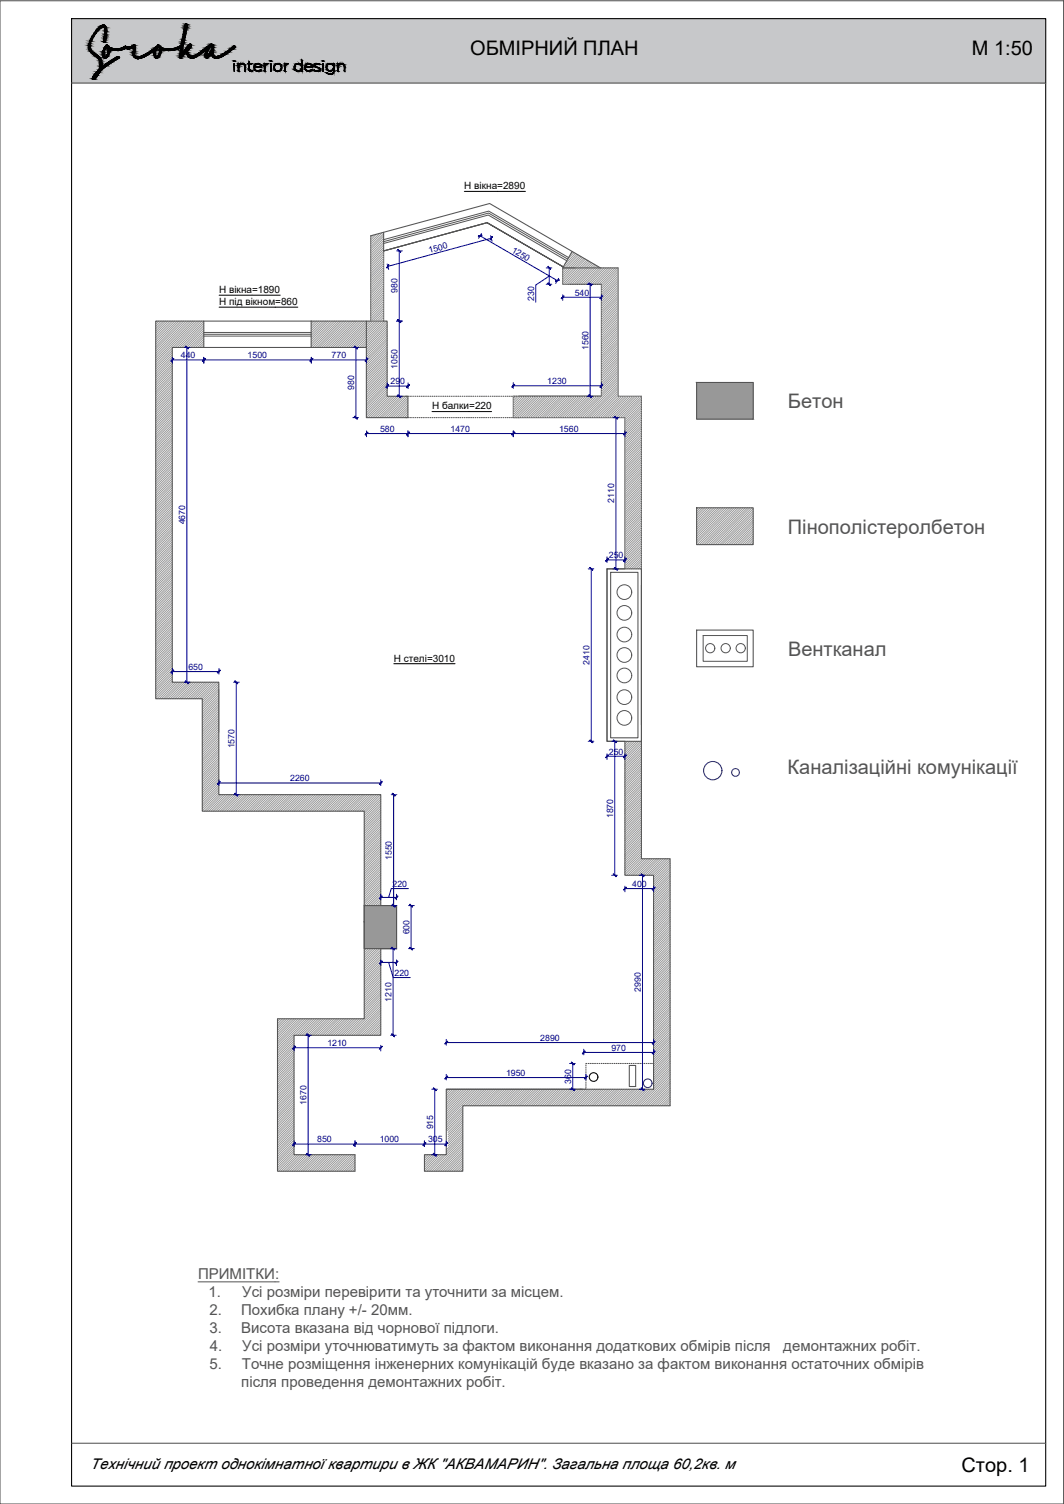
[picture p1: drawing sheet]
<svg xmlns="http://www.w3.org/2000/svg" width="297mm" height="420mm" viewBox="0 0 297 420" stroke-linecap="round" stroke-linejoin="round" font-family="sans-serif">
<defs><g id="words">
<g font-size="5.6">
<text x="131.3" y="15.5">ОБМІРНИЙ ПЛАН</text>
<text x="271.3" y="15.5">М 1:50</text>
<text x="268.4" y="411.3">Стор. 1</text>
</g>
<g font-size="5.6" fill="#545454">
<text x="220" y="114">Бетон</text>
<text x="220" y="149.2">Пінополістеролбетон</text>
<text x="220" y="183.2">Вентканал</text>
<text x="219.9" y="216.3">Каналізаційні комунікації</text>
</g>
<g font-size="4.2" fill="#545454">
<text x="55.3" y="357.2">ПРИМІТКИ:</text>
<text x="58.2" y="362.2">1.</text>
<text x="67.6" y="362.2">Усі розміри перевірити та уточнити за місцем.</text>
<text x="58.5" y="367.3">2.</text>
<text x="67.3" y="367.3">Похибка плану +/- 20мм.</text>
<text x="58.5" y="372.3">3.</text>
<text x="58.5" y="377.4">4.</text>
<text x="67.3" y="372.3">Висота вказана від чорнової підлоги.</text>
<text x="67.6" y="377.4">Усі розміри уточнюватимуть за фактом виконання додаткових обмірів після</text>
<text x="218.7" y="377.4">демонтажних робіт.</text>
<text x="58.5" y="382.4">5.</text>
<text x="67.5" y="382.4">Точне розміщення інженерних комунікацій буде вказано за фактом виконання остаточних обмірів</text>
<text x="67.4" y="387.5">після проведення демонтажних робіт.</text>
</g>
<text font-size="4.2" x="25.2" y="410.3">Технічний проект однокімнатної квартири в ЖК &quot;АКВАМАРИН&quot;. Загальна площа 60,2кв. м</text>
<g font-size="2.8">
<text x="129.6" y="52.9">Н вікна=2890</text>
<text x="61.2" y="81.9">Н вікна=1890</text>
<text x="61.2" y="85.2">Н під вікном=860</text>
<text x="120.6" y="114.4">Н балки=220</text>
<text x="109.9" y="184.9">Н стелі=3010</text>
</g>
<g font-size="2.4" fill="#000095">
<text x="119.9" y="70.7" transform="rotate(-15 119.9 70.7)">1500</text>
<text x="142.7" y="70.3" transform="rotate(30 142.7 70.3)">1250</text>
<text x="111" y="81.9" transform="rotate(-90 111 81.9)">980</text>
<text x="160.4" y="82.6">540</text>
<text x="149.1" y="84" transform="rotate(-90 149.1 84)">230</text>
<text x="50.5" y="100.1">440</text>
<text x="69.1" y="100.1">1500</text>
<text x="92.6" y="100.1">770</text>
<text x="164.3" y="97.8" transform="rotate(-90 164.3 97.8)">1560</text>
<text x="109" y="107.4">290</text>
<text x="111" y="103" transform="rotate(-90 111 103)">1050</text>
<text x="152.8" y="107.3">1230</text>
<text x="98.9" y="108.9" transform="rotate(-90 98.9 108.9)">980</text>
<text x="106.1" y="120.6">580</text>
<text x="125.8" y="120.6">1470</text>
<text x="156.1" y="120.6">1560</text>
<text x="171.5" y="140.5" transform="rotate(-90 171.5 140.5)">2110</text>
<text x="51.7" y="146.5" transform="rotate(-90 51.7 146.5)">4670</text>
<text x="170" y="156">250</text>
<text x="164.6" y="185.7" transform="rotate(-90 164.6 185.7)">2410</text>
<text x="52.6" y="187.2">650</text>
<text x="65.5" y="209.1" transform="rotate(-90 65.5 209.1)">1570</text>
<text x="170" y="210.8">250</text>
<text x="81" y="218.3">2260</text>
<text x="171.2" y="228.6" transform="rotate(-90 171.2 228.6)">1870</text>
<text x="109.4" y="240.3" transform="rotate(-90 109.4 240.3)">1550</text>
<text x="109.6" y="247.8">220</text>
<text x="176.5" y="247.8">400</text>
<text x="114.3" y="261" transform="rotate(-90 114.3 261)">600</text>
<text x="110.2" y="272.6">220</text>
<text x="109.3" y="279.9" transform="rotate(-90 109.3 279.9)">1210</text>
<text x="178.9" y="277.1" transform="rotate(-90 178.9 277.1)">2990</text>
<text x="91.4" y="292.2">1210</text>
<text x="150.8" y="290.8">2890</text>
<text x="170.7" y="293.5">970</text>
<text x="141.3" y="300.6">1950</text>
<text x="159.4" y="302.7" transform="rotate(-90 159.4 302.7)">360</text>
<text x="85.6" y="308.7" transform="rotate(-90 85.6 308.7)">1670</text>
<text x="120.9" y="315.5" transform="rotate(-90 120.9 315.5)">915</text>
<text x="88.6" y="319.2">850</text>
<text x="106" y="319.2">1000</text>
<text x="119.5" y="319.2">305</text>
</g>
</g></defs>
<g fill="#989898" stroke="#989898" stroke-width=".28">
<path d="M194.5 106.8l15.8 10.3v-10.3zM194.5 106.8l15.8 10.3h-15.8z"/>
<path d="M101.7 253l9 12v-12zM101.7 253l9 12h-9z"/>
</g>
<g fill="none" stroke="#989898" stroke-width=".28">
<path d="M104.2 65.7l-.7 .7M105 65.4l-1.5 1.6M105.9 65.2l-2.4 2.4M106.8 65l-3.3 3.3M107.1 65.9l-3.6 3.6M107.1 66.5l-3.6 3.6M107.1 69.7l-3.6 3.6M107.1 72.9l-3.6 3.6M107.1 74.1l-3.6 3.6M107.1 74.7l-3.6 3.6M107.1 76.6l-3.6 3.6M107.1 78.5l-3.6 3.6"/>
<path d="M107.1 79.1l-3.6 3.6M107.1 65.3l-3.6 3.6M107.1 67.2l-3.6 3.6M107.1 67.8l-3.6 3.6M107.1 68.5l-3.6 3.6M107.1 69.1l-3.6 3.6M107.1 70.3l-3.6 3.6M107.1 71l-3.6 3.5M107.1 71.6l-3.6 3.6M107.1 72.2l-3.6 3.6M107.1 73.5l-3.6 3.6M107.1 75.4l-3.6 3.6"/>
<path d="M107.1 76l-3.6 3.6M107.1 77.3l-3.6 3.6M107.1 77.9l-3.6 3.6M107.1 79.8l-3.6 3.6M159.9 70.3l-.5 .5M160.3 70.6l-1.8 1.7M160.7 70.8l-3 3M161.1 71l-4 4M161.5 71.2l-4.4 4.4M161.9 71.5l-4.8 4.8M162.3 71.7l-5.2 5.2M162.7 71.9l-5.6 5.6"/>
<path d="M163.1 72.2l-6 5.9M163.4 72.4l-6.3 6.4M163.9 72.6l-6.8 6.8M164.3 72.9l-6.6 6.5M164.6 73.1l-6.3 6.3M165.1 73.3l-6.1 6.1M165.4 73.6l-5.8 5.8M165.9 73.8l-5.7 5.6M166.2 74l-5.4 5.4M166.6 74.3l-5.1 5.1M167 74.5l-4.9 4.9M167.4 74.7l-4.7 4.7"/>
<path d="M167.9 74.8l-4.5 4.6M168.6 74.8l-4.6 4.6M169.2 74.8l-4.6 4.6M169.8 74.8l-4.6 4.6M170.5 74.8l-4.6 4.6M171.1 74.8l-4.6 4.6M171.7 74.8l-4.6 4.6M172.3 74.8l-4.5 4.6M172.6 75.2l-4.7 4.7M172.6 75.9l-4.7 4.7M172.6 76.5l-4.7 4.7M172.6 77.1l-4.7 4.7"/>
<path d="M172.6 77.8l-4.7 4.7M172.6 78.4l-4.7 4.7M172.6 79l-4.7 4.7M172.6 79.6l-4.7 4.7M43.7 89.7l-.2 .2M44.4 89.7l-.9 .9M45 89.7l-1.5 1.5M45.6 89.7l-2.1 2.1M46.2 89.7l-2.7 2.8M46.9 89.7l-3.4 3.3M47.5 89.7l-4 4M48.1 97.3l-4.6 4.6"/>
<path d="M48.1 97.9l-4.6 4.6M48.1 98.5l-4.6 4.6M48.1 99.1l-4.6 4.7M48.1 99.8l-4.6 4.6M48.1 89.7l-4.6 4.6M48.8 89.7l-5.3 5.3M49.4 89.7l-5.9 5.9M50 89.7l-6.5 6.5M50.6 89.7l-7.1 7.2M51.3 89.7l-7.8 7.8M51.9 89.7l-8.4 8.4M52.5 89.7l-9 9"/>
<path d="M53.2 89.7l-9.7 9.7M53.8 89.7l-10.3 10.3M54.4 89.7l-10.9 10.9M55 89.7l-11.5 11.5M55.7 89.7l-7.4 7.4M56.3 89.7l-7.4 7.4M56.9 89.7l-7.4 7.4M56.9 90.3l-6.7 6.8M56.9 91l-6.1 6.1M56.9 91.6l-5.5 5.5M56.9 92.2l-4.9 4.9M56.9 92.9l-4.2 4.2"/>
<path d="M56.9 93.5l-3.6 3.6M56.9 94.1l-3 3M56.9 94.7l-2.3 2.4M56.9 95.4l-1.7 1.7M56.9 96l-1.1 1.1M56.9 96.6l-.5 .5M87.1 89.7l-.2 .2M87.7 89.7l-.8 .8M88.3 89.7l-1.4 1.4M89 89.7l-2.1 2.1M89.6 89.7l-2.7 2.7M90.3 89.7l-3.4 3.3"/>
<path d="M90.9 89.7l-4 4M91.5 89.7l-4.6 4.6M92.1 89.7l-5.2 5.2M92.8 89.7l-5.9 5.8M93.4 89.7l-6.5 6.5M94 89.7l-7.1 7.1M94.7 89.7l-7.5 7.4M95.2 89.7l-7.3 7.4M95.9 89.7l-7.4 7.4M96.5 89.7l-7.4 7.4M97.2 89.7l-7.5 7.4M97.8 89.7l-7.4 7.4"/>
<path d="M98.4 89.7l-7.4 7.4M99.1 89.7l-7.4 7.4M99.7 89.7l-7.4 7.4M100.3 89.7l-7.4 7.4M100.9 89.7l-7.4 7.4M101.6 89.7l-7.5 7.4M102.2 89.7l-7.4 7.4M102.8 89.7l-7.4 7.4M103.4 89.7l-7.3 7.4M107.1 86.7l-10.4 10.4M107.1 87.3l-9.8 9.8M107.1 87.9l-9.2 9.2"/>
<path d="M107.1 88.6l-8.5 8.5M107.1 89.2l-7.9 7.9M107.1 82.9l-3.6 3.6M107.1 84.8l-3.6 3.6M107.1 80.4l-3.6 3.6M107.1 81l-3.6 3.6M107.1 81.7l-3.6 3.6M107.1 82.3l-3.6 3.6M107.1 83.5l-3.6 3.6M107.1 84.2l-3.6 3.6M107.1 85.4l-3.6 3.6M107.1 86.1l-3.6 3.6"/>
<path d="M107.2 89.7l-7.4 7.4M107.8 89.7l-7.3 7.4M108.1 90.1l-7.1 7M108.1 90.7l-6.4 6.4M108.1 92.6l-5.8 5.8M108.1 93.2l-5.8 5.8M108.1 93.9l-5.8 5.8M108.1 94.5l-5.8 5.8M108.1 96.4l-5.8 5.8M108.1 97.6l-5.8 5.8M108.1 98.3l-5.8 5.8M108.1 98.9l-5.8 5.8"/>
<path d="M108.1 91.3l-5.8 5.8M108.1 91.9l-5.8 5.8M108.1 95.1l-5.8 5.8M108.1 95.7l-5.8 5.8M108.1 97l-5.8 5.8M108.1 99.5l-5.8 5.8M172.6 82.8l-4.7 4.7M172.6 86.6l-4.7 4.6M172.6 91l-4.7 4.6M172.6 99.8l-4.7 4.6M172.6 80.3l-4.7 4.7M172.6 80.9l-4.7 4.7"/>
<path d="M172.6 81.5l-4.7 4.7M172.6 82.2l-4.7 4.7M172.6 83.4l-4.7 4.7M172.6 84l-4.7 4.7M172.6 84.7l-4.7 4.7M172.6 85.3l-4.7 4.7M172.6 85.9l-4.7 4.7M172.6 87.2l-4.7 4.7M172.6 87.8l-4.7 4.7M172.6 88.4l-4.7 4.7M172.6 89.1l-4.7 4.7M172.6 89.7l-4.7 4.7"/>
<path d="M172.6 90.3l-4.7 4.7M172.6 91.6l-4.7 4.7M172.6 92.2l-4.7 4.7M172.6 92.8l-4.7 4.7M172.6 93.5l-4.7 4.7M172.6 94.1l-4.7 4.7M172.6 94.7l-4.7 4.7M172.6 95.4l-4.7 4.6M172.6 96l-4.7 4.7M172.6 96.6l-4.7 4.7M172.6 97.2l-4.7 4.7M172.6 97.9l-4.7 4.7"/>
<path d="M172.6 98.5l-4.7 4.7M172.6 99.1l-4.7 4.7M48.1 100.4l-4.6 4.6M48.1 101l-4.6 4.6M48.1 101.7l-4.6 4.6M48.1 102.3l-4.6 4.6M48.1 102.9l-4.6 4.6M48.1 103.5l-4.6 4.7M48.1 104.2l-4.6 4.6M48.1 104.8l-4.6 4.6M48.1 105.5l-4.6 4.5M48.1 106.1l-4.6 4.6"/>
<path d="M48.1 106.7l-4.6 4.6M48.1 107.3l-4.6 4.6M48.1 108l-4.6 4.6M48.1 108.6l-4.6 4.6M48.1 109.2l-4.6 4.6M48.1 109.9l-4.6 4.5M48.1 110.5l-4.6 4.6M48.1 111.1l-4.6 4.6M48.1 111.7l-4.6 4.6M48.1 112.4l-4.6 4.6M48.1 113l-4.6 4.6M48.1 113.6l-4.6 4.6"/>
<path d="M48.1 114.3l-4.6 4.5M48.1 114.9l-4.6 4.6M48.1 115.5l-4.6 4.6M48.1 116.1l-4.6 4.6M48.1 116.8l-4.6 4.6M48.1 117.4l-4.6 4.6M48.1 118l-4.6 4.6M48.1 118.7l-4.6 4.5M48.1 119.3l-4.6 4.6M48.1 119.9l-4.6 4.6M108.1 100.8l-5.8 5.8M108.1 101.4l-5.8 5.8"/>
<path d="M108.1 102.7l-5.8 5.8M108.1 105.2l-5.8 5.8M108.1 105.8l-5.8 5.8M108.1 106.4l-5.8 5.8M108.1 109.6l-5.8 5.8M108.1 110.2l-5.8 5.8M108.1 100.1l-5.8 5.8M108.1 102l-5.8 5.8M108.1 103.3l-5.8 5.8M108.1 103.9l-5.8 5.8M108.1 104.5l-5.8 5.8M108.1 107.1l-5.8 5.8"/>
<path d="M108.1 107.7l-5.8 5.8M108.1 108.3l-5.8 5.8M108.1 108.9l-5.8 5.8M108.2 110.7l-5.9 5.9M108.8 110.7l-6 6M109.5 110.7l-6 6M110.1 110.7l-6 6M110.7 110.7l-6 6M111.3 110.7l-5.9 6M112 110.7l-6 6M112.6 110.7l-6 6M113.2 110.7l-6 6"/>
<path d="M113.9 111.3l-5.4 5.4M113.9 112.6l-4.1 4.1M113.9 115.7l-1 1M113.9 116.3l-.4 .4M113.9 110.7l-6 6M113.9 111.9l-4.8 4.8M113.9 113.2l-3.5 3.5M113.9 113.8l-2.9 2.9M113.9 114.4l-2.3 2.3M113.9 115.1l-1.6 1.6M143.4 110.7l-.1 .1M144.1 110.7l-.8 .8"/>
<path d="M144.7 110.7l-1.4 1.4M145.3 110.7l-2 2M145.9 110.7l-2.6 2.6M146.6 110.7l-3.3 3.3M147.2 110.7l-3.9 3.9M147.8 110.7l-4.5 4.5M148.4 110.7l-5.1 5.2M149.1 110.7l-5.8 5.8M149.7 110.7l-6 6M150.3 110.7l-6 6M151 110.7l-6.1 6M151.6 110.7l-6 6"/>
<path d="M152.2 110.7l-6 6M152.8 110.7l-5.9 6M153.5 110.7l-6 6M154.1 110.7l-6 6M154.7 110.7l-6 6M155.4 110.7l-6 6M156 110.7l-6 6M156.6 110.7l-6 6M157.2 110.7l-5.9 6M157.9 110.7l-6.1 6M158.5 110.7l-6 6M159.1 110.7l-6 6"/>
<path d="M159.8 110.7l-6 6M160.4 110.7l-6 6M161 110.7l-6 6M161.6 110.7l-5.9 6M162.3 110.7l-6 6M162.9 110.7l-6 6M163.5 110.7l-6 6M164.2 110.7l-6 6M164.8 110.7l-6 6M165.4 110.7l-6 6M166 110.7l-5.9 6M166.7 110.7l-6 6"/>
<path d="M167.3 110.7l-6 6M172.6 103.5l-4.7 4.7M172.6 106.7l-10 10M172.6 108l-8.8 8.7M172.6 108.5l-8.2 8.2M172.6 100.4l-4.7 4.7M172.6 101l-4.7 4.7M172.6 101.6l-4.7 4.7M172.6 102.3l-4.7 4.7M172.6 102.9l-4.7 4.7M172.6 104.1l-4.7 4.7M172.6 104.8l-4.7 4.7"/>
<path d="M172.6 105.4l-4.7 4.7M172.6 106l-10.7 10.7M172.6 107.3l-9.4 9.4M172.6 109.2l-7.5 7.5M172.6 109.8l-6.9 6.9M172.6 110.4l-6.3 6.3M173 110.7l-6 6M173.6 110.7l-6 6M174.2 110.7l-6 6M174.8 110.7l-6 6M175.5 110.7l-6 6M176.1 110.7l-6 6"/>
<path d="M176.7 110.7l-6 6M177.3 110.7l-5.9 6M178 110.7l-6 6M178.6 110.7l-6 6M179.1 111.5l-5.2 5.2M179.1 113.4l-4.6 4.6M179.1 115.2l-4.6 4.6M179.1 119.6l-4.6 4.6M179.1 110.9l-5.9 5.8M179.1 112.1l-4.6 4.6M179.1 112.7l-4.6 4.6M179.1 114l-4.6 4.6"/>
<path d="M179.1 114.6l-4.6 4.6M179.1 115.9l-4.6 4.6M179.1 116.5l-4.6 4.6M179.1 117.1l-4.6 4.7M179.1 117.8l-4.6 4.6M179.1 118.4l-4.6 4.6M179.1 119l-4.6 4.6M48.1 120.5l-4.6 4.6M48.1 121.2l-4.6 4.6M48.1 121.8l-4.6 4.6M48.1 122.4l-4.6 4.6M48.1 123l-4.6 4.6"/>
<path d="M48.1 123.7l-4.6 4.6M48.1 124.3l-4.6 4.6M48.1 124.9l-4.6 4.6M48.1 125.6l-4.6 4.6M48.1 126.2l-4.6 4.6M48.1 126.8l-4.6 4.6M48.1 127.4l-4.6 4.6M48.1 128.1l-4.6 4.6M48.1 128.7l-4.6 4.6M48.1 129.3l-4.6 4.6M48.1 130l-4.6 4.5M48.1 130.6l-4.6 4.6"/>
<path d="M48.1 131.2l-4.6 4.6M48.1 131.8l-4.6 4.6M48.1 132.5l-4.6 4.6M48.1 133.1l-4.6 4.6M48.1 133.7l-4.6 4.6M48.1 134.4l-4.6 4.5M48.1 135l-4.6 4.6M48.1 135.6l-4.6 4.6M48.1 136.2l-4.6 4.6M48.1 136.9l-4.6 4.6M48.1 137.5l-4.6 4.6M48.1 138.1l-4.6 4.6"/>
<path d="M48.1 138.8l-4.6 4.5M48.1 139.4l-4.6 4.6M48.1 140l-4.6 4.6M179.1 123.4l-4.6 4.6M179.1 124l-4.6 4.7M179.1 125.9l-4.6 4.7M179.1 127.8l-4.6 4.6M179.1 129.7l-4.6 4.6M179.1 132.2l-4.6 4.6M179.1 134.1l-4.6 4.6M179.1 136l-4.6 4.6M179.1 137.9l-4.6 4.6"/>
<path d="M179.1 120.3l-4.6 4.6M179.1 120.9l-4.6 4.6M179.1 121.5l-4.6 4.7M179.1 122.2l-4.6 4.5M179.1 122.8l-4.6 4.6M179.1 124.7l-4.6 4.6M179.1 125.3l-4.6 4.6M179.1 126.6l-4.6 4.5M179.1 127.2l-4.6 4.6M179.1 128.4l-4.6 4.7M179.1 129.1l-4.6 4.6M179.1 130.3l-4.6 4.6"/>
<path d="M179.1 131l-4.6 4.6M179.1 131.6l-4.6 4.6M179.1 132.8l-4.6 4.7M179.1 133.5l-4.6 4.6M179.1 134.7l-4.6 4.6M179.1 135.4l-4.6 4.6M179.1 136.6l-4.6 4.6M179.1 137.2l-4.6 4.7M179.1 138.5l-4.6 4.6M179.1 139.1l-4.6 4.6M179.1 139.8l-4.6 4.6M48.1 140.6l-4.6 4.6"/>
<path d="M48.1 141.3l-4.6 4.6M48.1 141.9l-4.6 4.6M48.1 142.5l-4.6 4.6M48.1 143.2l-4.6 4.5M48.1 143.8l-4.6 4.6M48.1 144.4l-4.6 4.6M48.1 145l-4.6 4.6M48.1 145.7l-4.6 4.6M48.1 146.3l-4.6 4.6M48.1 146.9l-4.6 4.6M48.1 147.6l-4.6 4.5M48.1 148.2l-4.6 4.6"/>
<path d="M48.1 148.8l-4.6 4.6M48.1 149.4l-4.6 4.7M48.1 150.1l-4.6 4.6M48.1 150.7l-4.6 4.6M48.1 151.3l-4.6 4.6M48.1 152l-4.6 4.5M48.1 152.6l-4.6 4.6M48.1 153.2l-4.6 4.6M48.1 153.8l-4.6 4.7M48.1 154.5l-4.6 4.6M48.1 155.1l-4.6 4.6M48.1 155.7l-4.6 4.6"/>
<path d="M48.1 156.3l-4.6 4.7M48.1 157l-4.6 4.6M48.1 157.6l-4.6 4.6M48.1 158.2l-4.6 4.7M48.1 158.9l-4.6 4.6M48.1 159.5l-4.6 4.6M179.1 140.4l-4.6 4.6M179.1 142.3l-4.6 4.6M179.1 144.1l-4.6 4.7M179.1 146.7l-4.6 4.6M179.1 148.5l-4.6 4.7M179.1 153l-4.6 4.6"/>
<path d="M179.1 153.6l-4.6 4.6M179.1 156.1l-2.8 2.8M179.1 141l-4.6 4.6M179.1 141.6l-4.6 4.7M179.1 142.9l-4.6 4.6M179.1 143.6l-4.6 4.5M179.1 144.8l-4.6 4.6M179.1 145.4l-4.6 4.6M179.1 146.1l-4.6 4.6M179.1 147.3l-4.6 4.6M179.1 148l-4.6 4.5M179.1 149.2l-4.6 4.6"/>
<path d="M179.1 149.8l-4.6 4.6M179.1 150.5l-4.6 4.6M179.1 151.1l-4.6 4.6M179.1 151.7l-4.6 4.6M179.1 152.4l-4.6 4.5M179.1 154.2l-4.6 4.6M179.1 154.9l-4.1 4M179.1 155.5l-3.5 3.4M179.1 156.7l-2.2 2.2M179.1 157.4l-1.6 1.5M179.1 158l-.9 .9M179.1 158.6l-.3 .3"/>
<path d="M194.9 141.9l-.4 .3M195.5 141.9l-1 1M196.1 141.9l-1.6 1.6M196.7 141.9l-2.2 2.2M197.4 141.9l-2.9 2.8M198 141.9l-3.5 3.5M198.6 141.9l-4.1 4.1M199.3 141.9l-4.8 4.7M199.9 141.9l-5.4 5.4M200.5 141.9l-6 6M201.1 141.9l-6.6 6.6M201.8 141.9l-7.3 7.2"/>
<path d="M202.4 141.9l-7.9 7.9M203 141.9l-8.5 8.5M203.7 141.9l-9.2 9.1M204.3 141.9l-9.8 9.7M204.9 141.9l-10.3 10.2M205.5 141.9l-10.2 10.2M206.2 141.9l-10.3 10.2M206.8 141.9l-10.2 10.2M207.4 141.9l-10.3 10.2M208.1 141.9l-10.3 10.2M208.7 141.9l-10.3 10.2M209.3 141.9l-10.2 10.2"/>
<path d="M209.9 141.9l-10.2 10.2M210.3 142.2l-10 9.9M210.3 142.8l-9.3 9.3M210.3 143.4l-8.8 8.7M210.3 144.1l-8.1 8M210.3 144.7l-7.5 7.4M210.3 145.3l-6.8 6.8M210.3 145.9l-6.2 6.2M210.3 146.6l-5.6 5.5M210.3 147.2l-5 4.9M210.3 147.8l-4.3 4.3M210.3 148.5l-3.7 3.6"/>
<path d="M210.3 149.1l-3.1 3M210.3 149.7l-2.4 2.4M210.3 150.3l-1.8 1.8M210.3 151l-1.2 1.1M210.3 151.6l-.6 .5M48.1 160.1l-4.6 4.6M48.1 160.7l-4.6 4.7M48.1 161.4l-4.6 4.6M48.1 162l-4.6 4.6M48.1 162.6l-4.6 4.7M48.1 163.3l-4.6 4.6M48.1 163.9l-4.6 4.6"/>
<path d="M48.1 164.5l-4.6 4.6M48.1 165.1l-4.6 4.7M48.1 165.8l-4.6 4.6M48.1 166.4l-4.6 4.6M48.1 167l-4.6 4.7M48.1 167.7l-4.6 4.6M48.1 168.3l-4.6 4.6M48.1 168.9l-4.6 4.6M48.1 169.5l-4.6 4.7M48.1 170.2l-4.6 4.6M48.1 170.8l-4.6 4.6M48.1 171.5l-4.6 4.6"/>
<path d="M48.1 172.1l-4.6 4.6M48.1 172.7l-4.6 4.6M48.1 173.3l-4.6 4.6M48.1 173.9l-4.6 4.7M48.1 174.6l-4.6 4.6M48.1 175.2l-4.6 4.6M48.1 175.9l-4.6 4.5M48.1 176.5l-4.6 4.6M48.1 177.1l-4.6 4.6M48.1 177.7l-4.6 4.6M48.1 178.4l-4.6 4.6M48.1 179l-4.6 4.6"/>
<path d="M48.1 179.6l-4.6 4.6M48.1 180.3l-4.6 4.5M48.1 180.9l-4.6 4.6M48.1 181.5l-4.6 4.6M48.1 182.1l-4.6 4.6M48.1 182.8l-4.6 4.6M48.1 183.4l-4.6 4.6M48.1 184l-4.6 4.6M48.1 184.7l-4.6 4.5M48.1 185.3l-4.6 4.6M48.1 185.9l-4.6 4.6M48.1 186.5l-4.6 4.6"/>
<path d="M48.1 187.2l-4.6 4.6M48.1 187.8l-4.6 4.6M48.1 188.4l-4.6 4.6M48.1 189.1l-4.6 4.5M48.1 189.7l-4.6 4.6M48.1 190.3l-4.6 4.6M48.4 190.6l-4.6 4.6M49.1 190.6l-4.7 4.6M49.7 190.6l-4.6 4.6M50.3 190.6l-4.6 4.6M50.9 190.6l-4.6 4.6M51.6 190.6l-4.7 4.6"/>
<path d="M52.2 190.6l-4.6 4.6M52.8 190.6l-4.6 4.6M53.4 190.6l-4.5 4.6M54.1 190.6l-4.6 4.6M54.7 190.6l-4.6 4.6M55.3 190.6l-4.6 4.6M56 190.6l-4.6 4.6M56.6 190.6l-4.6 4.6M57.2 190.6l-4.6 4.6M57.8 190.6l-4.5 4.6M58.5 190.6l-4.6 4.6M59.1 190.6l-4.6 4.6"/>
<path d="M59.7 190.6l-4.6 4.6M60.4 190.6l-4.6 4.6M61 190.6l-4.6 4.6M61.1 191.1l-4.6 4.6M61.1 191.8l-4.6 4.5M61.1 192.4l-4.6 4.6M61.1 193l-4.6 4.6M61.1 193.6l-4.6 4.6M61.1 194.3l-4.6 4.6M61.1 194.9l-4.6 4.6M61.1 195.5l-4.6 4.7M61.1 196.2l-4.6 4.5"/>
<path d="M61.1 196.8l-4.6 4.6M61.1 197.4l-4.6 4.6M61.1 198l-4.6 4.6M61.1 198.7l-4.6 4.6M61.1 199.3l-4.6 4.6M61.1 199.9l-4.6 4.6M61.1 200.6l-4.6 4.5M61.1 201.2l-4.6 4.6M61.1 201.8l-4.6 4.6M61.1 202.4l-4.6 4.7M61.1 203.1l-4.6 4.6M61.1 203.7l-4.6 4.6"/>
<path d="M61.1 204.3l-4.6 4.6M61.1 205l-4.6 4.6M61.1 205.6l-4.6 4.6M61.1 206.2l-4.6 4.6M61.1 206.8l-4.6 4.7M61.1 207.5l-4.6 4.6M61.1 208.1l-4.6 4.6M61.1 208.7l-4.6 4.6M61.1 209.4l-4.6 4.6M61.1 210l-4.6 4.6M61.1 210.6l-4.6 4.6M61.1 211.2l-4.6 4.7"/>
<path d="M61.1 211.9l-4.6 4.6M61.1 212.5l-4.6 4.6M61.1 213.1l-4.6 4.6M61.1 213.7l-4.6 4.7M61.1 214.4l-4.6 4.6M61.1 215l-4.6 4.6M61.1 215.6l-4.6 4.7M61.1 216.3l-4.6 4.6M61.1 216.9l-4.6 4.6M61.1 217.6l-4.6 4.5M61.1 218.1l-4.6 4.7M61.1 218.8l-4.6 4.6"/>
<path d="M61.1 219.4l-4.6 4.6M174.6 207.1l-.1 .1M175.2 207.1l-.7 .8M175.9 207.1l-1.4 1.4M176.5 207.1l-2 2M177.1 207.1l-2.6 2.6M177.8 207.1l-3.3 3.3M178.4 207.1l-3.9 3.9M179 207.1l-4.5 4.5M179.1 207.6l-4.6 4.7M179.1 208.3l-4.6 4.6M179.1 208.9l-4.6 4.6"/>
<path d="M179.1 209.6l-4.6 4.5M179.1 210.2l-4.6 4.6M179.1 210.8l-4.6 4.6M179.1 211.4l-4.6 4.6M179.1 212l-4.6 4.7M179.1 212.7l-4.6 4.6M179.1 213.3l-4.6 4.6M179.1 214l-4.6 4.5M179.1 214.6l-4.6 4.6M179.1 215.2l-4.6 4.6M179.1 215.8l-4.6 4.6M179.1 216.5l-4.6 4.6"/>
<path d="M179.1 217.1l-4.6 4.6M179.1 217.7l-4.6 4.6M179.1 218.4l-4.6 4.5M179.1 219l-4.6 4.6M179.1 219.6l-4.6 4.6M61.1 220l-4.6 4.7M61.1 220.7l-4.6 4.6M61.1 221.3l-4.6 4.6M61.1 222l-4.6 4.5M61.6 222l-4.5 4.6M62.3 222l-4.6 4.6M62.9 222l-4.6 4.6"/>
<path d="M63.5 222l-4.6 4.6M64.2 222l-4.6 4.6M64.8 222l-4.6 4.6M65.4 222l-4.6 4.6M66 222l-4.5 4.6M66.7 222l-4.6 4.6M67.3 222l-4.6 4.6M67.9 222l-4.6 4.6M68.6 222l-4.6 4.6M69.2 222l-4.6 4.6M69.8 222l-4.6 4.6M70.4 222l-4.6 4.6"/>
<path d="M71.1 222l-4.6 4.6M71.7 222l-4.6 4.6M72.3 222l-4.6 4.6M72.9 222l-4.5 4.6M73.6 222l-4.6 4.6M74.2 222l-4.6 4.6M74.8 222l-4.6 4.6M75.5 222l-4.6 4.6M76.1 222l-4.6 4.6M76.8 222l-4.7 4.6M77.3 222l-4.5 4.6M78 222l-4.6 4.6"/>
<path d="M78.6 222l-4.6 4.6M79.2 222l-4.6 4.6M79.9 222l-4.6 4.6M80.5 222l-4.6 4.6M81.2 222l-4.7 4.6M81.7 222l-4.5 4.6M82.4 222l-4.6 4.6M83 222l-4.6 4.6M83.7 222l-4.7 4.6M84.3 222l-4.6 4.6M84.9 222l-4.6 4.6M85.5 222l-4.6 4.6"/>
<path d="M86.1 222l-4.5 4.6M86.8 222l-4.6 4.6M87.4 222l-4.6 4.6M88.1 222l-4.7 4.6M88.7 222l-4.6 4.6M89.3 222l-4.6 4.6M89.9 222l-4.6 4.6M90.6 222l-4.6 4.6M91.2 222l-4.6 4.6M91.8 222l-4.6 4.6M92.5 222l-4.7 4.6M93.1 222l-4.6 4.6"/>
<path d="M93.7 222l-4.6 4.6M94.3 222l-4.6 4.6M95 222l-4.7 4.6M95.6 222l-4.6 4.6M96.2 222l-4.6 4.6M96.9 222l-4.7 4.6M97.5 222l-4.6 4.6M98.1 222l-4.6 4.6M98.7 222l-4.6 4.6M99.4 222l-4.7 4.6M100 222l-4.6 4.6M100.6 222l-4.6 4.6"/>
<path d="M101.3 222l-4.7 4.6M101.9 222l-4.6 4.6M102.5 222l-4.6 4.6M103.1 222l-4.5 4.6M103.8 222l-4.7 4.6M104.4 222l-4.6 4.6M105 222l-4.6 4.6M105.7 222l-4.7 4.6M106.3 222l-4.6 4.6M106.3 222.6l-4.6 4.6M106.3 223.3l-4.6 4.5M106.3 223.9l-4.6 4.6"/>
<path d="M106.3 224.5l-4.6 4.6M106.3 225.1l-4.6 4.6M106.3 225.8l-4.6 4.6M106.3 226.4l-4.6 4.6M106.3 227l-4.6 4.6M106.3 227.7l-4.6 4.5M106.3 228.3l-4.6 4.6M106.3 228.9l-4.6 4.6M106.3 229.5l-4.6 4.6M106.3 230.2l-4.6 4.6M106.3 230.8l-4.6 4.6M106.3 231.4l-4.6 4.6"/>
<path d="M106.3 232.1l-4.6 4.5M106.3 232.7l-4.6 4.6M106.3 233.3l-4.6 4.6M106.3 233.9l-4.6 4.6M106.3 234.6l-4.6 4.6M106.3 235.2l-4.6 4.6M106.3 235.8l-4.6 4.6M106.3 236.4l-4.6 4.6M106.3 237.1l-4.6 4.6M106.3 237.7l-4.6 4.6M106.3 238.3l-4.6 4.7M106.3 239l-4.6 4.6"/>
<path d="M106.3 239.6l-4.6 4.6M179.1 220.2l-4.6 4.6M179.1 220.9l-4.6 4.6M179.1 221.5l-4.6 4.6M179.1 222.1l-4.6 4.6M179.1 222.8l-4.6 4.5M179.1 223.4l-4.6 4.6M179.1 224l-4.6 4.6M179.1 224.6l-4.6 4.6M179.1 225.3l-4.6 4.6M179.1 225.9l-4.6 4.6M179.1 226.5l-4.6 4.6"/>
<path d="M179.1 227.2l-4.6 4.5M179.1 227.8l-4.6 4.6M179.1 228.4l-4.6 4.6M179.1 229l-4.6 4.6M179.1 229.7l-4.6 4.6M179.1 230.3l-4.6 4.6M179.1 230.9l-4.6 4.6M179.1 231.5l-4.6 4.6M179.1 232.2l-4.6 4.6M179.1 232.8l-4.6 4.6M179.1 233.4l-4.6 4.6M179.1 234.1l-4.6 4.6"/>
<path d="M179.1 234.7l-4.6 4.6M179.1 235.3l-4.6 4.6M179.1 235.9l-4.6 4.6M179.1 236.6l-4.6 4.6M179.1 237.2l-4.6 4.6M179.1 237.8l-4.6 4.6M179.1 238.5l-4.6 4.5M179.1 239.1l-4.6 4.6M179.1 239.7l-4.6 4.6M179.5 239.9l-4.6 4.6M180.1 239.9l-4.5 4.6M180.8 239.9l-4.6 4.6"/>
<path d="M181.4 239.9l-4.6 4.6M182 239.9l-4.6 4.6M182.7 239.9l-4.6 4.6M183.3 239.9l-4.6 4.6M183.9 239.9l-4.6 4.6M184.5 239.9l-4.5 4.6M185.2 239.9l-4.6 4.6M185.8 239.9l-4.6 4.6M186.4 239.9l-4.6 4.6M187.1 239.9l-4.6 4.6M106.3 240.2l-4.6 4.6M106.3 240.8l-4.6 4.6"/>
<path d="M106.3 241.5l-4.6 4.6M106.3 242.1l-4.6 4.6M106.3 242.7l-4.6 4.7M106.3 243.4l-4.6 4.5M106.3 244l-4.6 4.6M106.3 244.6l-4.6 4.6M106.3 245.2l-4.6 4.7M106.3 245.9l-4.6 4.6M106.3 246.5l-4.6 4.6M106.3 247.1l-4.6 4.7M106.3 247.8l-4.6 4.5M106.3 248.4l-4.6 4.6"/>
<path d="M106.3 249l-4 4M106.3 249.6l-3.4 3.4M106.3 250.3l-2.8 2.7M106.3 250.9l-2.1 2.1M106.3 251.5l-1.5 1.5M106.3 252.2l-.8 .8M106.3 252.8l-.2 .2M187.1 247.4l-4.6 4.6M187.1 248.1l-4.6 4.5M187.1 248.7l-4.6 4.6M187.1 249.3l-4.6 4.6M187.1 249.9l-4.6 4.7"/>
<path d="M187.1 250.6l-4.6 4.6M187.1 251.2l-4.6 4.6M187.1 240.5l-4.6 4.6M187.1 241.1l-4.6 4.6M187.1 241.8l-4.6 4.6M187.1 242.4l-4.6 4.6M187.1 243l-4.6 4.6M187.1 243.7l-4.6 4.5M187.1 244.3l-4.6 4.6M187.1 244.9l-4.6 4.6M187.1 245.5l-4.6 4.6M187.1 246.2l-4.6 4.6"/>
<path d="M187.1 246.8l-4.6 4.6M187.1 251.8l-4.6 4.6M187.1 252.5l-4.6 4.5M187.1 253.1l-4.6 4.6M187.1 253.7l-4.6 4.6M187.1 254.3l-4.6 4.7M187.1 255l-4.6 4.6M187.1 255.6l-4.6 4.6M187.1 256.2l-4.6 4.6M187.1 256.9l-4.6 4.6M187.1 257.5l-4.6 4.6M187.1 258.1l-4.6 4.6"/>
<path d="M187.1 258.7l-4.6 4.7M187.1 259.4l-4.6 4.6M102.2 265l-.5 .6M102.9 265l-1.2 1.2M103.5 265l-1.8 1.8M104.1 265l-2.4 2.5M104.8 265l-3.1 3.1M105.4 265l-3.7 3.7M106 265l-4.3 4.3M106.3 265.4l-4.6 4.6M106.3 266l-4.6 4.6M106.3 266.6l-4.6 4.6"/>
<path d="M106.3 267.3l-4.6 4.6M106.3 267.9l-4.6 4.6M106.3 268.5l-4.6 4.6M106.3 269.2l-4.6 4.5M106.3 269.7l-4.6 4.7M106.3 270.4l-4.6 4.6M106.3 271l-4.6 4.6M106.3 271.7l-4.6 4.6M106.3 272.3l-4.6 4.6M106.3 272.9l-4.6 4.6M106.3 273.6l-4.6 4.5M106.3 274.2l-4.6 4.6"/>
<path d="M106.3 274.8l-4.6 4.6M106.3 275.4l-4.6 4.6M106.3 276.1l-4.6 4.6M106.3 276.7l-4.6 4.6M106.3 277.3l-4.6 4.6M106.3 277.9l-4.6 4.6M106.3 278.6l-4.6 4.6M106.3 279.2l-4.6 4.6M106.3 279.8l-4.6 4.6M187.1 260l-4.6 4.6M187.1 260.6l-4.6 4.6M187.1 261.2l-4.6 4.7"/>
<path d="M187.1 261.9l-4.6 4.6M187.1 262.5l-4.6 4.6M187.1 263.1l-4.6 4.7M187.1 263.8l-4.6 4.6M187.1 264.4l-4.6 4.6M187.1 265l-4.6 4.6M187.1 265.6l-4.6 4.7M187.1 266.3l-4.6 4.6M187.1 266.9l-4.6 4.6M187.1 267.5l-4.6 4.7M187.1 268.2l-4.6 4.6M187.1 268.8l-4.6 4.6"/>
<path d="M187.1 269.4l-4.6 4.6M187.1 270l-4.6 4.7M187.1 270.7l-4.6 4.6M187.1 271.3l-4.6 4.6M187.1 271.9l-4.6 4.7M187.1 272.6l-4.6 4.6M187.1 273.2l-4.6 4.6M187.1 273.8l-4.6 4.6M187.1 274.4l-4.6 4.7M187.1 275.1l-4.6 4.6M187.1 275.7l-4.6 4.6M187.1 276.4l-4.6 4.5"/>
<path d="M187.1 277l-4.6 4.6M187.1 277.6l-4.6 4.6M187.1 278.2l-4.6 4.6M187.1 278.8l-4.6 4.7M187.1 279.5l-4.6 4.6M77.6 284.6l-.1 .1M78.2 284.6l-.7 .8M78.9 284.6l-1.4 1.4M79.5 284.6l-2 2M80.1 284.6l-2.6 2.6M80.8 284.6l-3.3 3.3M81.4 284.6l-3.9 3.9"/>
<path d="M82 284.6l-4.5 4.5M82.1 289.6l-4.6 4.6M82.1 290.2l-4.6 4.6M82.1 290.8l-4.6 4.6M82.1 291.5l-4.6 4.5M82.1 292.1l-4.6 4.6M82.1 292.7l-4.6 4.6M82.1 293.3l-4.6 4.6M82.1 294l-4.6 4.6M82.1 294.6l-4.6 4.6M82.1 295.2l-4.6 4.6M82.1 295.9l-4.6 4.5"/>
<path d="M82.1 296.5l-4.6 4.6M82.1 297.1l-4.6 4.6M82.1 297.7l-4.6 4.6M82.1 298.4l-4.6 4.6M82.1 299l-4.6 4.6M82.1 299.6l-4.6 4.6M82.6 284.6l-5.1 5.2M83.3 284.6l-5.8 5.8M83.9 284.6l-6.4 6.4M84.5 284.6l-7 7M85.2 284.6l-7.7 7.7M85.8 284.6l-8.3 8.3"/>
<path d="M86.4 284.6l-8.9 8.9M87 284.6l-4.5 4.6M87.7 284.6l-4.6 4.6M88.3 284.6l-4.6 4.6M88.9 284.6l-4.6 4.6M89.6 284.6l-4.6 4.6M90.2 284.6l-4.6 4.6M90.8 284.6l-4.6 4.6M91.4 284.6l-4.5 4.6M92.1 284.6l-4.6 4.6M92.7 284.6l-4.6 4.6M93.3 284.6l-4.6 4.6"/>
<path d="M94 284.6l-4.6 4.6M94.6 284.6l-4.6 4.6M95.2 284.6l-4.6 4.6M95.8 284.6l-4.5 4.6M96.5 284.6l-4.6 4.6M97.1 284.6l-4.6 4.6M97.7 284.6l-4.6 4.6M98.4 284.6l-4.6 4.6M99 284.6l-4.6 4.6M99.6 284.6l-4.6 4.6M100.2 284.6l-4.6 4.6M100.9 284.6l-4.6 4.6"/>
<path d="M101.5 284.6l-4.6 4.6M106.3 280.5l-8.8 8.7M106.3 281.1l-8.1 8.1M106.3 281.7l-7.5 7.5M106.3 282.3l-6.9 6.9M106.3 283l-6.3 6.2M106.3 283.6l-5.6 5.6M106.3 284.2l-5 5M106.3 284.9l-4.4 4.3M106.3 285.5l-3.7 3.7M106.3 286.1l-3.1 3.1M106.3 286.7l-2.5 2.5"/>
<path d="M106.3 287.4l-1.9 1.8M106.3 288l-1.2 1.2M106.3 288.6l-.6 .6M187.1 280.1l-4.6 4.6M187.1 280.8l-4.6 4.5M187.1 281.4l-4.6 4.6M187.1 282l-4.6 4.6M187.1 282.6l-4.6 4.6M187.1 283.3l-4.6 4.6M187.1 283.9l-4.6 4.6M187.1 284.5l-4.6 4.6M187.1 285.2l-4.6 4.5"/>
<path d="M187.1 285.8l-4.6 4.6M187.1 286.4l-4.6 4.6M187.1 287l-4.6 4.6M187.1 287.7l-4.6 4.6M187.1 288.3l-4.6 4.6M187.1 288.9l-4.6 4.6M187.1 289.6l-4.6 4.5M187.1 290.2l-4.6 4.6M187.1 290.8l-4.6 4.6M187.1 291.4l-4.6 4.6M187.1 292.1l-4.6 4.6M187.1 292.7l-4.6 4.6"/>
<path d="M187.1 293.3l-4.6 4.6M187.1 294l-4.6 4.5M187.1 294.6l-4.6 4.6M187.1 295.2l-4.6 4.6M187.1 295.8l-4.6 4.6M187.1 296.5l-4.6 4.6M187.1 297.1l-4.6 4.6M187.1 297.7l-4.6 4.6M187.1 298.4l-4.6 4.5M187.1 299l-4.6 4.6M187.1 299.6l-4.6 4.6M82.1 300.3l-4.6 4.5"/>
<path d="M82.1 300.9l-4.6 4.6M82.1 301.5l-4.6 4.6M82.1 302.1l-4.6 4.6M82.1 302.8l-4.6 4.6M82.1 303.4l-4.6 4.6M82.1 304l-4.6 4.6M82.1 304.7l-4.6 4.5M82.1 305.3l-4.6 4.6M82.1 305.9l-4.6 4.6M82.1 306.5l-4.6 4.7M82.1 307.2l-4.6 4.6M82.1 307.8l-4.6 4.6"/>
<path d="M82.1 308.4l-4.6 4.6M82.1 309l-4.6 4.6M82.1 309.7l-4.6 4.6M82.1 310.3l-4.6 4.6M82.1 310.9l-4.6 4.7M82.1 311.6l-4.6 4.6M82.1 312.2l-4.6 4.6M82.1 312.8l-4.6 4.6M82.1 313.4l-4.6 4.7M82.1 314.1l-4.6 4.6M82.1 314.7l-4.6 4.6M82.1 315.3l-4.6 4.7"/>
<path d="M82.1 316l-4.6 4.5M82.1 316.6l-4.6 4.6M82.1 317.2l-4.6 4.6M82.1 317.8l-4.6 4.7M82.1 318.5l-4.6 4.6M82.1 319.1l-4.6 4.6M82.1 319.7l-4.6 4.7M125.2 304.3l-.6 .6M125.8 304.3l-1.2 1.2M126.4 304.3l-1.8 1.9M127.1 304.3l-2.5 2.5M127.7 304.3l-3.1 3.1"/>
<path d="M128.3 304.3l-3.7 3.8M128.9 304.3l-4.3 4.4M129.2 309.1l-4.6 4.6M129.2 309.7l-4.6 4.6M129.2 310.3l-4.6 4.7M129.2 311l-4.6 4.6M129.2 311.6l-4.3 4.2M129.2 312.3l-4.1 4.1M129.2 312.9l-4.1 4.1M129.2 313.5l-4.1 4.1M129.2 314.1l-4.1 4.1M129.2 314.7l-4.1 4.2"/>
<path d="M129.2 315.4l-4.1 4.1M129.2 316l-4.1 4.1M129.2 316.7l-4.1 4.1M129.2 317.3l-4.6 4.6M129.2 317.9l-4.6 4.6M129.2 318.5l-8.7 8.7M129.2 319.2l-8 8M129.2 319.8l-7.4 7.4M129.6 304.3l-5 5M130.2 304.3l-5.6 5.6M130.9 304.3l-6.3 6.3M131.4 304.3l-6.8 6.9"/>
<path d="M132.1 304.3l-7.5 7.5M132.7 304.3l-8.1 8.2M133.3 304.3l-8.7 8.8M134 304.3l-4.6 4.6M134.6 304.3l-4.6 4.6M135.3 304.3l-4.7 4.6M135.8 304.3l-4.5 4.6M136.5 304.3l-4.6 4.6M137.1 304.3l-4.6 4.6M137.8 304.3l-4.7 4.6M138.4 304.3l-4.6 4.6M139 304.3l-4.6 4.6"/>
<path d="M139.6 304.3l-4.6 4.6M140.3 304.3l-4.6 4.6M140.9 304.3l-4.6 4.6M141.5 304.3l-4.6 4.6M142.2 304.3l-4.7 4.6M142.8 304.3l-4.6 4.6M143.4 304.3l-4.6 4.6M144 304.3l-4.6 4.6M144.7 304.3l-4.6 4.6M145.3 304.3l-4.6 4.6M145.9 304.3l-4.6 4.6M146.6 304.3l-4.7 4.6"/>
<path d="M147.2 304.3l-4.6 4.6M147.8 304.3l-4.6 4.6M148.4 304.3l-4.6 4.6M149.1 304.3l-4.6 4.6M149.7 304.3l-4.6 4.6M150.3 304.3l-4.6 4.6M151 304.3l-4.7 4.6M151.6 304.3l-4.6 4.6M152.2 304.3l-4.6 4.6M152.8 304.3l-4.5 4.6M153.5 304.3l-4.7 4.6M154.1 304.3l-4.6 4.6"/>
<path d="M154.7 304.3l-4.6 4.6M155.4 304.3l-4.7 4.6M156 304.3l-4.6 4.6M156.6 304.3l-4.6 4.6M157.2 304.3l-4.5 4.6M157.9 304.3l-4.7 4.6M158.5 304.3l-4.6 4.6M159.1 304.3l-4.6 4.6M159.8 304.3l-4.6 4.6M160.4 304.3l-4.6 4.6M161 304.3l-4.6 4.6M161.6 304.3l-4.5 4.6"/>
<path d="M162.3 304.3l-4.7 4.6M162.9 304.3l-4.6 4.6M163.5 304.3l-4.6 4.6M164.2 304.3l-4.6 4.6M164.8 304.3l-4.6 4.6M165.4 304.3l-4.6 4.6M166 304.3l-4.6 4.6M166.7 304.3l-4.6 4.6M167.3 304.3l-4.6 4.6M167.9 304.3l-4.6 4.6M168.5 304.3l-4.5 4.6M169.2 304.3l-4.6 4.6"/>
<path d="M169.8 304.3l-4.6 4.6M170.4 304.3l-4.6 4.6M171.1 304.3l-4.6 4.6M171.7 304.3l-4.6 4.6M172.3 304.3l-4.6 4.6M172.9 304.3l-4.5 4.6M173.6 304.3l-4.6 4.6M174.2 304.3l-4.6 4.6M174.8 304.3l-4.6 4.6M175.5 304.3l-4.6 4.6M176.1 304.3l-4.6 4.6M176.7 304.3l-4.6 4.6"/>
<path d="M177.3 304.3l-4.5 4.6M178 304.3l-4.6 4.6M178.6 304.3l-4.6 4.6M179.2 304.3l-4.6 4.6M179.9 304.3l-4.6 4.6M180.5 304.3l-4.6 4.6M181.1 304.3l-4.6 4.6M181.7 304.3l-4.5 4.6M182.4 304.3l-4.6 4.6M187.1 300.2l-8.7 8.7M187.1 300.9l-8.1 8M187.1 301.5l-7.4 7.4"/>
<path d="M187.1 302.1l-6.8 6.8M187.1 302.7l-6.2 6.2M187.1 303.4l-5.5 5.5M187.1 304l-4.9 4.9M187.1 304.6l-4.3 4.3M187.1 305.3l-3.7 3.6M187.1 305.9l-3 3M187.1 306.5l-2.4 2.4M187.1 307.1l-1.8 1.8M187.1 307.8l-1.2 1.1M187.1 308.4l-.5 .5M82.1 320.4l-4.6 4.6"/>
<path d="M82.1 321l-4.6 4.6M82.1 321.6l-4.6 4.6M82.1 322.2l-4.6 4.7M82.4 322.6l-4.6 4.6M83 322.6l-4.6 4.6M83.6 322.6l-4.6 4.6M84.2 322.6l-4.5 4.6M84.9 322.6l-4.6 4.6M85.5 322.6l-4.6 4.6M86.1 322.6l-4.6 4.6M86.8 322.6l-4.6 4.6M87.4 322.6l-4.6 4.6"/>
<path d="M88 322.6l-4.6 4.6M88.6 322.6l-4.5 4.6M89.3 322.6l-4.6 4.6M89.9 322.6l-4.6 4.6M90.6 322.6l-4.7 4.6M91.2 322.6l-4.6 4.6M91.8 322.6l-4.6 4.6M92.4 322.6l-4.6 4.6M93 322.6l-4.6 4.6M93.7 322.6l-4.6 4.6M94.3 322.6l-4.6 4.6M95 322.6l-4.7 4.6"/>
<path d="M95.5 322.6l-4.5 4.6M96.2 322.6l-4.6 4.6M96.8 322.6l-4.6 4.6M97.5 322.6l-4.7 4.6M98.1 322.6l-4.6 4.6M98.7 322.6l-4.6 4.6M99.1 322.8l-4.4 4.4M99.1 323.5l-3.7 3.7M99.1 324.1l-3.1 3.1M99.1 324.7l-2.5 2.5M99.1 325.4l-1.9 1.8M99.1 326l-1.2 1.2"/>
<path d="M99.1 326.6l-.6 .6M118.8 322.6l-.3 .4M119.5 322.6l-1 1M120.1 322.6l-1.6 1.6M120.7 322.6l-2.2 2.2M121.3 322.6l-2.8 2.9M122 322.6l-3.5 3.5M122.6 322.6l-4.1 4.1M123.2 322.6l-4.6 4.6M123.9 322.6l-4.6 4.6M124.5 322.6l-4.6 4.6M125 320.8l-.4 .4"/>
<path d="M129.2 320.4l-6.8 6.8M129.2 321.1l-6.2 6.1M129.2 321.7l-5.5 5.5M129.2 322.3l-4.9 4.9M129.2 322.9l-4.3 4.3M129.2 323.6l-3.7 3.6M129.2 324.2l-3 3M129.2 324.8l-2.4 2.4M129.2 325.5l-1.8 1.7M129.2 326.1l-1.1 1.1M129.2 326.7l-.5 .5"/>
</g>
<path d="M20 5.2l271.9 18v-18zM20 5.2l271.9 18h-271.9z" fill="#c7c8ca" stroke="#c7c8ca" stroke-width=".28"/>
<path d="M194.5 106.8h15.8v10.3h-15.8zM194.5 141.9h15.8v10.2h-15.8zM194.5 176h15.8v10.3h-15.8z" fill="none" stroke="#545454" stroke-width=".3"/>
<!-- layer: 0 -->
<g fill="none" stroke="#22346e" stroke-width=".3">
<circle cx="199" cy="215.3" r="2.56"/>
<circle cx="205.3" cy="215.8" r="1.08"/>
</g>
<g fill="none" stroke="#545454" stroke-width=".28">
<path d="M107 67l29.4-8 22.3 13M107.1 67.5l29.3-8 22.1 12.9M107.1 68l29.2-7.9 21.9 12.8M107.1 70.1l28.9-7.9 21.2 12.3M56.9 93.4h30M56.9 93.9h30M56.9 92.9h30M196.3 177.5h12.3v7.2h-12.3z"/>
<circle cx="174.3" cy="165.4" r="2.05"/>
<circle cx="174.3" cy="177.3" r="2.05"/>
<circle cx="174.3" cy="171.2" r="2.05"/>
<circle cx="174.3" cy="183" r="2.05"/>
<circle cx="174.3" cy="188.7" r="2.05"/>
<circle cx="174.3" cy="194.8" r="2.05"/>
<circle cx="198.3" cy="181.1" r="1.29"/>
<circle cx="202.6" cy="181.1" r="1.29"/>
<circle cx="206.8" cy="181.1" r="1.29"/>
<circle cx="174.3" cy="200.6" r="2.05"/>
</g>
<path d="M20 5.2h271.9v410h-271.9z" fill="none" stroke="#000" stroke-width=".3"/>
<!-- layer: Layer 1 -->
<g fill="none" stroke="#000" stroke-width=".28">
<path d="M27.1 8.1a1.82 1.82 0 0 1 2.2-1l.5 1.2-.3 3a.36 .36 0 0 1-.2 .4 .36 .36 0 0 1-.4-.1 .36 .36 0 0 1 .1-.5l.3-2.9a.6 .6 0 0 0-.4-.7 .6 .6 0 0 0-.7 .3l-1.3 1.3-1.5 2.5-.3 1 .2 1.2 .4 .6 1.9 1.3 .5 .6 .3 1.2-.1 1.3 4.5-3a.34 .34 0 0 1 .5 .4 .34 .34 0 0 1-.5 .3l-4.1 2.8-2.4 2.8a.49 .49 0 0 1-.5-.4 .49 .49 0 0 1 .4-.6l1.5-1.8 .3-1.8-.6-1.2-2.2-1.8-.5-1.5 .7-2.2zM29.7 12.5l1 .8 1.7 .3 1.6-.1 .9-.6 1.2 .3 .9-.4a.47 .47 0 0 1 .7-.2 .47 .47 0 0 1 0 .7l-.2 2.1 .4 .4 .7 .1 .8-.2 2-1 2.4-1.7 .3-.5 1.1 .8 1 .3h2l1.6-.5 .7-.4 .2-.4 1-5.3a.32 .32 0 0 1 .5-.3 .32 .32 0 0 1 0 .6l-1.4 7.7 1.7-2.2a.5 .5 0 0 1 .8-.4 .5 .5 0 0 1-.1 .9l-.5 .5a.6 .6 0 0 0-.4 .5 .6 .6 0 0 0 .2 .6l.8 .8 1-.1 4.6-3.3 .4 .1 .3 .4-.2 2a1.22 1.22 0 0 0 .9 1 1.22 1.22 0 0 0 1.3-.3l3.3-2.3a.34 .34 0 0 1 .4-.3 .34 .34 0 0 1 .3 .3l-3.3 2.4-1.1 .6-1.1 .1a1.44 1.44 0 0 1-1.1-1.4l-.7 1.1-.5 .3-.3-.1-.2-1 .4-1.4-2.9 2.1-1.2 .4a2.25 2.25 0 0 1-1.7-1.9l-1.2 1.6a.31 .31 0 0 1-.5 .2 .31 .31 0 0 1 0-.5l.3-2.4-1.2 .5-1.1 .3h-1.9l-1.3-.3-.3 1.6-.5 .6-.6 .3a1.65 1.65 0 0 1-.4-2.3l-2.5 1.7-2.1 .7a1.58 1.58 0 0 1-1.3-2.4l.1-.8-1.1 .5-1.3-.2-1 .5-.9 .1h-1.2l-1.2-.3-.5 1.8-.6 .6h-.5a2.81 2.81 0 0 1 .6-3.6zM29.8 13.2l.3 .2 .2 .8-.6 1.4a.43 .43 0 0 1-.6 .1 .43 .43 0 0 1-.1-.6l.2-1zM44.2 13.2l.4 .4v.7l-.4 1.2a.45 .45 0 0 1-.7 .2 .45 .45 0 0 1-.2-.6l.3-1zM58.6 13.2l.2-.2a.29 .29 0 0 1 .4-.1 .29 .29 0 0 1 0 .4l-.1 .7-1.1 1.5a.22 .22 0 0 1-.3 .2 .22 .22 0 0 1 0-.4l.4-1.3zM65.4 17.7v2.2zM66.5 17.7l.1 .6 .5-.4a1.04 1.04 0 0 1 1.2 .2 1.04 1.04 0 0 1 .2 1.2l-.1 .6v-1.2a.93 .93 0 0 0-1.2-.8 .93 .93 0 0 0-.6 1.3l-.1 .7zM69.6 17.3v.4l.7 .1a.49 .49 0 0 0-.7 .1 .49 .49 0 0 0 0 .6v.9a.48 .48 0 0 0 .4 .5 .48 .48 0 0 0 .5-.2v.1a.67 .67 0 0 1-.8-.1 .67 .67 0 0 1-.1-.8v-1.1l-.5-.1a.31 .31 0 0 0 .5 0 .31 .31 0 0 0 0-.4zM71.2 18.2l.6-.4 .6 .1 .3 .3a.36 .36 0 0 1 .2 .6 .36 .36 0 0 1-.6 0h-.7a.33 .33 0 0 1-.5-.1 .33 .33 0 0 1 .1-.5zM71.2 18l.2-.1a.9 .9 0 0 1 1.1-.1 .9 .9 0 0 1 .4 1h-1.3a.38 .38 0 0 0-.6 .1 .38 .38 0 0 0 .2 .6l.7 .4 1-.3-.9 .3a1.13 1.13 0 0 1-1-.7 1.13 1.13 0 0 1 .2-1.2zM73.8 17.7l.1 .6 .4-.4 .5-.2-.8 .6-.1 1.6zM75.6 17.7v2.2z"/>
<path d="M79.5 17.7l.1 .6 .3-.4 .5-.2-.8 .6v1.6zM82.6 17.9l.9-.2 .7 .7 .1-1.6v3.1l-.1-.6-.2 .3-.6 .3h-.5l-.5-.4-.2-.9zM85.3 18.2l.3-.3a.88 .88 0 0 1 1.1 0 .88 .88 0 0 1 .3 .9h-1.1a.39 .39 0 0 0-.5 0 .39 .39 0 0 0 0 .6l.7 .5 .9-.3-.8 .3a1.12 1.12 0 0 1-.9-1.7zM85.4 18.2l.5-.4 .6 .1 .4 .3a.35 .35 0 0 1 .2 .5 .35 .35 0 0 1-.6 .1h-.6a.35 .35 0 0 1-.5 0 .35 .35 0 0 1-.1-.5zM88 17.9l.8-.2 .5 .2-1-.1-.4 .4a1.23 1.23 0 0 0 1.3 .8l.2 .3-.2 .4a1.24 1.24 0 0 1-1.5-.1l1.1 .3 .5-.5-.2-.3-1.3-.5v-.4zM90.1 17.7l.1 2.2zM91.2 18.2l.6-.4 .6-.1 .4 .2 .3 .5 .1-.7v2.3l-.2 .4-.5 .3h-.7l-.5-.3 .7 .3 .8-.1 .3-.4v-1l-.2 .4-.7 .3a1.08 1.08 0 0 1-1-.6 1.08 1.08 0 0 1 0-1.1zM94.3 17.7l.1 .6 .4-.4a1.04 1.04 0 0 1 1.2 .2 1.04 1.04 0 0 1 .2 1.2l-.1 .6v-1.2a.91 .91 0 0 0-1.1-.9 .91 .91 0 0 0-.6 1.3l-.1 .8z"/>
<circle cx="65.4" cy="17" r=".12"/>
<circle cx="75.6" cy="17" r=".12"/>
<circle cx="77.5" cy="18.8" r="1.1"/>
<circle cx="77.6" cy="18.8" r="1.02"/>
<circle cx="83.3" cy="18.8" r="1"/>
<circle cx="90.2" cy="17" r=".11"/>
<circle cx="92.2" cy="18.8" r=".98"/>
</g>
<g fill="#000" stroke="#000" stroke-width=".28">
<path d="M27.1 16h.8zM28.3 18.8h.9zM28.7 7h.3zM29.1 11.8h.2zM32.2 14.1h.9zM32.3 16.1h.9zM32.5 14.1h.6zM32.7 14.1h.4zM32.9 15.8h.2zM34.8 13h.5zM34.9 12.9h.2zM35.5 13.7h.8z"/>
<path d="M37.3 12.7h.4zM37.4 12.6h.2zM38.2 16.4h.6zM43.4 16.2h.6zM44.1 12.5h.1zM46.7 14.1h1.1zM50.3 16.2h.2zM53.6 16.3h.1zM57.5 16.2h.5zM57.5 16.2l.3 .1zM58.9 12.3h.2zM60.2 16.3h.1z"/>
<path d="M65.3 17h.2zM67.5 17.7h.1zM69.5 17.7h.2zM69.9 19.9h.2zM69.9 19.9h.3zM70.4 19.8h.1zM71.1 18.2l.1-.1zM71.8 17.8h.4zM72.4 19.8h.2zM72.4 19.8l.2-.1zM74 18.2l-.1 .1zM74.1 18l-.1 .1z"/>
<path d="M74.6 17.7h.2zM75.5 17h.2zM76.8 18.1h.1zM76.9 17.9h.2zM76.8 18.1l.1-.2zM77.2 19.9h.7zM77.3 17.8h.5zM78.1 19.7h.1zM78.2 19.6l.2-.1zM79.6 18.1l.2-.1zM80.3 17.7h.1zM82.4 18.2l-.1 .1z"/>
<path d="M82.5 18.1l-.1 .1zM82.5 18.1l.1-.2zM82.6 17.9h.2zM83.1 17.7h.3zM83.1 19.9h.3zM83.4 19.8l.3-.1zM84.1 19.3l-.1 .1zM85.3 18.4l-.1 .1zM85.3 18.2l.1-.1zM86 17.8h.4zM85.8 17.8h.3zM86.6 19.8h.2z"/>
<path d="M88.1 19.9h.9zM88 17.9h.2zM88 17.9l-.1 .1zM88.3 18.8h.5zM88.3 17.8h.4zM89.1 17.9h.1zM88.9 19.8l.3-.1zM89.2 19.5v.1zM90.1 17h.2zM91.8 19.8h.7zM91.6 17.9h.2zM92 17.7h.3z"/>
<path d="M92.4 19.7l.3-.1zM92.7 19.6l.2-.1zM93 19.3l-.1 .1zM95.2 17.7h.2zM26 22.1h.3zM92.1 20.7h.2zM92.5 20.7h.2zM93 20.3v.1z"/>
<path d="M24.8 12.7h.3zM24.8 12.7h.3z"/>
<path d="M24.8 12.7l.3 .1zM24.8 12.7l.3 .1z"/>
<path d="M24.8 12.8h.3zM24.8 12.8h.3z"/>
<path d="M24.8 12.8l.3 .2v-.2zM24.8 12.8l.3 .2h-.4z"/>
<path d="M24.7 13h.4zM24.7 13h.4zM24.7 13h.4zM24.7 13h.4z"/>
<path d="M24.7 13l.4 .1zM24.7 13l.4 .1z"/>
<path d="M24.7 13.1l.4 .1zM24.7 13.1l.4 .1z"/>
<path d="M24.8 13.2l.4 .2-.1-.2zM24.8 13.2l.4 .2h-.4z"/>
<path d="M24.8 12.4l.4 .2v-.2zM24.8 12.4l.4 .2h-.4z"/>
<path d="M24.8 12.6h.4zM24.8 12.6l.3 .1z"/>
<path d="M24.8 13.4l.4 .2v-.2zM24.8 13.4l.4 .2h-.4z"/>
<path d="M24.9 12.2l.3 .2v-.2zM24.9 12.2l.3 .2h-.4z"/>
<path d="M24.8 13.6l.5 .1zM24.8 13.6l.5 .1z"/>
<path d="M24.9 12.1h.4zM24.9 12.1l.3 .1z"/>
<path d="M24.8 13.7l.6 .2-.1-.2zM24.8 13.7l.6 .2h-.5z"/>
<path d="M24.9 13.9l.5 .1zM24.9 13.9l.5 .1z"/>
<path d="M25.1 11.6h.3zM25 11.6h.4z"/>
<path d="M25 11.6l.3 .5 .1-.5zM25 11.6l.3 .5h-.4z"/>
<path d="M24.9 14l.7 .2zM24.9 14l.7 .2h-.6z"/>
<path d="M25.1 11.5h.4zM25.1 11.5h.4z"/>
<path d="M25.1 11.5h.4zM25.1 11.5l.3 .1z"/>
<path d="M25 14.2l.7 .1zM25 14.2l.7 .1z"/>
<path d="M25.1 11.3l.4 .2 .1-.2zM25.1 11.3l.4 .2h-.4z"/>
<path d="M25.1 14.3l.7 .1zM25.1 14.3l.7 .1zM25.1 14.4h.7zM25.1 14.4h.7z"/>
<path d="M25.3 10.9l.3 .4 .2-.4zM25.3 10.9l.3 .4h-.5z"/>
<path d="M25.1 14.4l1.1 .3-.4-.3zM25.1 14.4l1.1 .3h-.8z"/>
<path d="M25.4 10.8h.4zM25.4 10.8l.4 .1z"/>
<path d="M25.6 10.4l.2 .4 .3-.4zM25.6 10.4l.2 .4h-.4z"/>
<path d="M25.4 14.7l1 .2zM25.4 14.7l1 .2z"/>
<path d="M25.8 10l.3 .4 .2-.4zM25.8 10l.3 .4h-.5z"/>
<path d="M25.6 14.9h.9zM25.6 14.9h.9zM25.6 14.9h.9zM25.6 14.9h.9z"/>
<path d="M25.6 14.9l.9 .1zM25.6 14.9l.9 .1z"/>
<path d="M25.7 15h.9zM25.7 15h.9z"/>
<path d="M25.7 15h.9zM25.7 15h.9z"/>
<path d="M25.7 15l1.3 .2-.4-.2zM25.7 15l1.3 .2h-1z"/>
<path d="M26.2 9.3h.6zM26.2 9.3h.6z"/>
<path d="M26.2 9.3l.1 .7 .5-.7zM26.2 9.3l.1 .7h-.5z"/>
<path d="M26 15.2l1.2 .3-.2-.3zM26 15.2l1.2 .3h-.9z"/>
<path d="M26.3 15.5h1zM26.3 15.5h1z"/>
<path d="M26.4 15.5l1.1 .2zM26.4 15.5l1.1 .2z"/>
<path d="M26.7 8.6l.1 .7 .5-.7zM26.7 8.6l.1 .7h-.6z"/>
<path d="M26.6 15.7h1zM26.6 15.7h1z"/>
<path d="M26.8 15.7l1 .3-.2-.3zM26.8 15.7l1 .3h-.8z"/>
<path d="M27 8.3l.3 .3 .3-.3zM27 8.3l.3 .3h-.6z"/>
<path d="M27 16h.9zM27 16h.9zM27.1 16h.8z"/>
<path d="M27.1 16l.8 .1zM27.1 16l.8 .1z"/>
<path d="M27.1 16.1l.8 .1zM27.1 16.1l.8 .1z"/>
<path d="M27.2 8l.4 .3 .3-.3zM27.2 8l.4 .3h-.6z"/>
<path d="M27.3 16.2l.8 .2-.2-.2zM27.3 16.2l.8 .2h-.6z"/>
<path d="M27.1 20h.8zM27.1 20h.8z"/>
<path d="M27.3 8h.7zM27.3 8h.7z"/>
<path d="M27.3 8h.7zM27.2 8h.7z"/>
<path d="M27.3 7.9h.7zM27.3 8h.7z"/>
<path d="M27.3 19.9h.8zM27.1 20h.8z"/>
<path d="M27.5 16.4l.7 .1zM27.5 16.4l.7 .1z"/>
<path d="M27.4 7.8h.8zM27.3 7.9h.7z"/>
<path d="M27.6 16.5l.7 .3-.1-.3zM27.6 16.5l.7 .3h-.5z"/>
<path d="M27.3 19.7l.9 .1zM27.3 19.7l.9 .1z"/>
<path d="M27.3 19.8h.9zM27.3 19.8l.8 .1z"/>
<path d="M27.8 16.8l.5 .1zM27.8 16.8l.5 .1z"/>
<path d="M27.8 16.9l.5 .1zM27.8 16.9l.5 .1z"/>
<path d="M27.9 17l.5 .1zM27.9 17l.5 .1z"/>
<path d="M27.9 18.6l.4 .1zM27.9 18.6l.4 .1z"/>
<path d="M27.9 18.7l.4 .1zM27.9 18.7l.4 .1z"/>
<path d="M27.9 18.8h.4zM27.8 18.8h.5z"/>
<path d="M27.9 17.1h.5zM27.9 17.1h.5z"/>
<path d="M27.9 17.1l.5 .1zM27.9 17.1l.5 .1z"/>
<path d="M27.9 17.2l.5 .2v-.2zM27.9 17.2l.5 .2h-.5z"/>
<path d="M27.9 17.4l.5 .2v-.2zM27.9 17.4l.5 .2h-.4zM28 17.6h.4zM28 17.6h.4z"/>
<path d="M27.9 18.2l.5 .3v-.3zM27.9 18.2l.5 .3h-.5z"/>
<path d="M27.9 18.5h.5zM27.9 18.5l.4 .1z"/>
<path d="M28 17.6l.4 .1v-.1zM28 17.6l.4 .1h-.4z"/>
<path d="M28 17.7l.4 .1zM28 17.7l.4 .1z"/>
<path d="M28 17.8h.4zM28 17.8h.4z"/>
<path d="M28 17.8l.4 .2v-.2zM28 17.8l.4 .2h-.4z"/>
<path d="M28 18l.4 .2v-.2zM28 18l.4 .2h-.5z"/>
<path d="M27.6 19.5l.6 .2 .2-.2zM27.6 19.5l.6 .2h-.9z"/>
<path d="M27.6 19.4h.9zM27.6 19.4l.8 .1z"/>
<path d="M27.6 7.6l.6 .2 .3-.2zM27.6 7.6l.6 .2h-.8z"/>
<path d="M27.7 7.6h1zM27.6 7.6h.9z"/>
<path d="M27.7 19.3h1zM27.7 19.3l.8 .1h-.9z"/>
<path d="M28.7 14.5h.4zM28.7 14.5h.4z"/>
<path d="M27.7 7.5h1.1zM27.7 7.5l1 .1z"/>
<path d="M27.7 19.1l1 .2 .1-.2zM27.7 19.1l1 .2h-1z"/>
<path d="M27.8 19.1h1.2zM27.8 19.1h1z"/>
<path d="M28.7 7l.6 .1zM28.5 7.1h.8z"/>
<path d="M28.7 14.9l.3 .1zM28.7 14.9l.3 .1z"/>
<path d="M28.7 15h.3zM28.7 15h.3z"/>
<path d="M28.7 15l.3 .2v-.2zM28.7 15l.3 .2h-.3z"/>
<path d="M28.7 15.2l.3 .1zM28.7 15.2l.3 .1z"/>
<path d="M28.7 14.7l.3 .2v-.2zM28.7 14.7l.3 .2h-.3z"/>
<path d="M28.7 15.3l.4 .3-.1-.3zM28.7 15.3l.4 .3h-.4z"/>
<path d="M28.7 14.5l.4 .1zM28.7 14.6h.4z"/>
<path d="M28.7 14.6h.4zM28.7 14.6l.3 .1z"/>
<path d="M28.7 14.4h.4zM28.7 14.4l.4 .1z"/>
<path d="M28.7 15.6l.6 .1zM28.7 15.6l.6 .1h-.6z"/>
<path d="M27.8 18.8l1.2 .3 .2-.3zM27.8 18.8l1.2 .3h-1.2z"/>
<path d="M28.3 18.8h.9zM28.3 18.8h.9zM28.3 18.8h.9z"/>
<path d="M29.2 13.3h.6zM29.2 13.3h.6z"/>
<path d="M28.8 14.1l.4 .1zM28.8 14.1l.4 .1z"/>
<path d="M28.8 14.2l.3 .2 .1-.2zM28.8 14.2l.3 .2h-.4z"/>
<path d="M28.5 7.1l.8 .1zM28.2 7.2h1.1z"/>
<path d="M28.4 18.8h.9zM28.3 18.8h.9z"/>
<path d="M28.7 15.7l.6 .1zM28.7 15.7l.6 .1z"/>
<path d="M28.8 15.8h.5zM28.8 15.8h.5z"/>
<path d="M28.2 7.2l1.3 .1-.2-.1zM28 7.3l.2-.1 1.3 .1z"/>
<path d="M28.8 15.8h.5zM28.8 15.8h.5z"/>
<path d="M28.8 15.8h.6zM28.8 15.8h.6z"/>
<path d="M29 11.6h.4zM29 11.6h.4zM29 11.6h.4zM29 11.6h.4z"/>
<path d="M29 11.6h.4zM29 11.6h.4z"/>
<path d="M29 11.6l.4 .1zM29 11.6l.4 .1z"/>
<path d="M29 11.7h.4zM29 11.7l.3 .1z"/>
<path d="M28.5 18.7h.9zM28.4 18.8h.9z"/>
<path d="M28 7.3l1.5 .2v-.2zM27.8 7.5l.2-.2 1.5 .2z"/>
<path d="M29 11.4h.5zM29 11.4h.5z"/>
<path d="M29 11.4l.5 .1zM29 11.4l.5 .1z"/>
<path d="M29 11.5h.5zM29 11.5l.4 .1z"/>
<path d="M28.6 18.6h.9zM28.6 18.6l.8 .1z"/>
<path d="M29 13.7l.2 .4 .3-.4zM29 13.7l.2 .4h-.4z"/>
<path d="M29 11l.5 .1v-.1zM29 11l.5 .1h-.5z"/>
<path d="M29 11.1l.5 .1zM29 11.1l.5 .1z"/>
<path d="M29 11.2l.5 .1zM29 11.2l.5 .1z"/>
<path d="M29 11.3h.5zM29 11.3l.5 .1z"/>
<path d="M28.6 18.6h.9zM28.6 18.6h.9z"/>
<path d="M29.5 12.8h.7zM29.5 12.8h.7z"/>
<path d="M29 13.6h.5zM29 13.6l.5 .1z"/>
<path d="M29.2 16.3h.3zM29.2 16.3h.2z"/>
<path d="M27.8 7.5h1.8zM27.7 7.5h1.9z"/>
<path d="M29 10.8h.5zM29 10.8h.5z"/>
<path d="M29 10.8l.5 .1zM29 10.8l.5 .1z"/>
<path d="M29 10.9h.5zM29 10.9l.5 .1z"/>
<path d="M28.7 18.5h.8zM28.7 18.5l.8 .1z"/>
<path d="M28.8 7.5l.8 .1zM28.8 7.5l.8 .1z"/>
<path d="M29 7.6l.6 .1zM29 7.6l.6 .1zM29.2 7.7h.4zM29.2 7.7h.4z"/>
<path d="M29.1 10.6l.5 .1zM29.1 10.6l.5 .1z"/>
<path d="M29.1 10.7h.5zM29.1 10.7l.4 .1z"/>
<path d="M29.1 16.2h.5zM29.1 16.2l.4 .1z"/>
<path d="M29.2 7.7l.5 .2-.1-.2zM29.2 7.7l.5 .2h-.4z"/>
<path d="M29.1 10.2l.5 .3v-.3zM29.1 10.2l.5 .3h-.5zM29.1 10.5h.5zM29.1 10.5h.5z"/>
<path d="M29.1 10.5h.5zM29.1 10.5h.5zM29.1 10.5h.5zM29.1 10.5h.5z"/>
<path d="M29.1 10.5h.5zM29.1 10.5l.5 .1z"/>
<path d="M29.1 13.4l.4 .2 .1-.2zM29.1 13.4l.4 .2h-.5z"/>
<path d="M29.3 7.9l.5 .4-.1-.4zM29.3 7.9l.5 .4h-.5zM29.3 8.3h.5zM29.3 8.3h.5z"/>
<path d="M29.2 10h.5zM29.2 10h.5z"/>
<path d="M29.2 10l.5 .1zM29.2 10l.5 .1z"/>
<path d="M29.2 10.1h.5zM29.2 10.1h.5z"/>
<path d="M29.2 10.1h.5zM29.2 10.1l.4 .1z"/>
<path d="M28.8 18.5h.9zM28.7 18.5h.8z"/>
<path d="M29 16.2h.7zM29 16.2h.6z"/>
<path d="M29.3 9.7l.4 .1v-.1zM29.3 9.7l.4 .1h-.5z"/>
<path d="M29.2 9.8l.5 .2v-.2zM29.2 9.8l.5 .2h-.5z"/>
<path d="M28.8 18.4h.9zM28.8 18.4l.9 .1z"/>
<path d="M29.2 13.3h.5zM29.2 13.3l.4 .1z"/>
<path d="M29.3 8.3l.5 .3v-.3zM29.3 8.3l.5 .3h-.5z"/>
<path d="M29.3 8.6h.5zM29.3 8.6h.5z"/>
<path d="M29.3 8.6l.5 .2zM29.3 8.6l.5 .2z"/>
<path d="M29.3 8.8l.5 .1zM29.3 8.8l.5 .1z"/>
<path d="M29.3 8.9h.5zM29.3 8.9h.5z"/>
<path d="M29.3 8.9l.5 .6v-.6zM29.3 8.9l.5 .6h-.5z"/>
<path d="M29.3 9.5h.5zM29.3 9.5l.4 .2z"/>
<path d="M29.2 13.3h.6zM29.2 13.3h.5z"/>
<path d="M29 16.1h.8zM29 16.1l.7 .1z"/>
<path d="M29.8 12.5h.1zM29.7 12.5h.2z"/>
<path d="M29.3 13.2h.5zM29.3 13.2h.5z"/>
<path d="M29.3 13.2h.5zM29.2 13.3h.6z"/>
<path d="M29.9 13.1h.6zM29.9 13.1h.6z"/>
<path d="M29.3 13.1h.6zM29.3 13.2h.5z"/>
<path d="M28.9 16h1zM28.9 16l.9 .1z"/>
<path d="M29.7 12.5l.2 .1zM29.7 12.5l.2 .1z"/>
<path d="M29.7 12.6h.3zM29.7 12.6h.3z"/>
<path d="M28.8 15.9h1.2zM28.8 15.9l1.1 .1z"/>
<path d="M29 18.2l.7 .2 .3-.2zM28.8 18.4l.2-.2 .7 .2z"/>
<path d="M29.7 12.6l.4 .1zM29.6 12.7h.5z"/>
<path d="M29.6 12.7h.5zM29.6 12.7h.5z"/>
<path d="M29.5 15.8h.6zM29.4 15.8h.7z"/>
<path d="M28.8 15.8h1.3zM28.8 15.8h1.3z"/>
<path d="M28.8 15.8h1.3zM28.8 15.8l1.2 .1z"/>
<path d="M29.2 18.2h.9zM29 18.2h1z"/>
<path d="M29.6 12.7l.6 .1zM29.6 12.7l.6 .1h-.7z"/>
<path d="M29.6 15.7h.5zM29.6 15.7h.5z"/>
<path d="M29.6 15.7h.5zM29.5 15.8h.6z"/>
<path d="M29.5 12.8l.8 .1zM29.5 12.8l.8 .1z"/>
<path d="M29.8 15.5l.3 .2 .1-.2zM29.6 15.7l.2-.2 .3 .2z"/>
<path d="M29.5 12.9l.8 .1zM29.5 12.9l.8 .1z"/>
<path d="M29.8 15.5h.5zM29.8 15.5h.4z"/>
<path d="M29.4 13h1zM29.4 13h1z"/>
<path d="M29.4 13h1zM29.4 13h1z"/>
<path d="M29.9 15.3l.4 .2 .1-.2zM29.9 15.3l.4 .2h-.5z"/>
<path d="M29.4 13l1.1 .1zM29.4 13l1.1 .1h-1.2z"/>
<path d="M29.9 13.1l.7 .1zM29.9 13.1l.7 .1z"/>
<path d="M30.1 14.9h.4zM30.1 14.9h.4z"/>
<path d="M30.1 14.9l.3 .4 .1-.4zM30.1 14.9l.3 .4h-.5z"/>
<path d="M29.6 17.8l.5 .4 .5-.4zM29.2 18.2l.4-.4 .5 .4z"/>
<path d="M30 13.2l.6 .1zM30 13.2l.6 .1z"/>
<path d="M30.2 14.6l.3 .3 .1-.3zM30.2 14.6l.3 .3h-.4z"/>
<path d="M30 13.3h.7zM30 13.3h.7z"/>
<path d="M30.3 13.9h.3zM30.3 13.9h.3z"/>
<path d="M30.3 13.9l.3 .1zM30.3 13.9l.3 .1z"/>
<path d="M30.3 14l.3 .1zM30.3 14l.3 .1z"/>
<path d="M30.3 14.1l.3 .1zM30.3 14.1l.3 .1z"/>
<path d="M30.3 14.2l.3 .2v-.2zM30.3 14.2l.3 .2h-.4z"/>
<path d="M30.2 14.4l.4 .2v-.2zM30.2 14.4l.4 .2h-.4z"/>
<path d="M29.7 17.8h1zM29.6 17.8h1z"/>
<path d="M30 13.3l.9 .1zM30 13.3l.9 .1z"/>
<path d="M30.2 13.8h.5zM30.2 13.8h.5z"/>
<path d="M30.2 13.8h.5zM30.2 13.8l.4 .1z"/>
<path d="M30.1 13.4h1zM30.1 13.4h1z"/>
<path d="M30.1 13.4l1.3 .1zM30.1 13.4l1.3 .1z"/>
<path d="M30.1 17.5l.6 .3 .5-.3zM29.7 17.8l.4-.3 .6 .3z"/>
<path d="M30.3 17.4h1zM30.1 17.5h1.1z"/>
<path d="M30.4 17.3h1zM30.3 17.4h1z"/>
<path d="M30.1 13.5l1.8 .1zM30.1 13.5l1.8 .1z"/>
<path d="M30.4 17.3h1.1zM30.4 17.3h1z"/>
<path d="M30.5 17.2h1.1zM30.4 17.3h1.1zM30.4 17.3h1.1zM30.4 17.3h1.1z"/>
<path d="M31 16.9l.6 .3 .5-.3zM30.5 17.2l.5-.3 .6 .3z"/>
<path d="M30.2 13.6h1.9zM30.2 13.6h1.9z"/>
<path d="M30.2 13.6h2.1zM30.2 13.6h2.1z"/>
<path d="M30.2 13.6h2.4zM30.2 13.6h2.4z"/>
<path d="M31.2 16.8h1.1zM31 16.9h1.1z"/>
<path d="M31.4 16.6h1.2zM31.2 16.8h1.1z"/>
<path d="M31.6 16.6h1.1zM31.4 16.6h1.2z"/>
<path d="M31.7 16.5h1.1zM31.6 16.6h1.1z"/>
<path d="M31.9 16.3h1.1zM31.7 16.5h1.1z"/>
<path d="M32.9 14.1h.2zM32.7 14.1h.4z"/>
<path d="M32.9 15.8h.2zM32.9 15.8h.2z"/>
<path d="M32.9 15.8h.3zM32.8 15.8h.4z"/>
<path d="M32.1 16.3h1zM31.9 16.3h1.1z"/>
<path d="M32.3 14.1h.8zM32.3 14.1h.8zM32.5 14.1h.6z"/>
<path d="M32.8 15.8l.4 .1zM32.8 15.9h.4z"/>
<path d="M32.8 15.9h.4zM32.7 15.9h.5z"/>
<path d="M32.2 16.2h1zM32.1 16.3h1z"/>
<path d="M32.7 15.9l.5 .1zM32.5 16h.7z"/>
<path d="M32.5 16h.7zM32.5 16h.7z"/>
<path d="M32.5 16l.7 .1zM32.4 16.1h.8z"/>
<path d="M32.4 16.1h.8zM32.3 16.1h.9z"/>
<path d="M32.3 16.1h.9zM32.3 16.1h.9zM32.3 16.1h.9z"/>
<path d="M32.3 16.1l.9 .1zM32.3 16.1l.9 .1zM32.3 16.2h.9zM32.3 16.2h.9z"/>
<path d="M32.3 16.2h.9zM32.2 16.2h1z"/>
<path d="M33.2 13.6h1.6zM33.2 13.6h1.6z"/>
<path d="M32 14.1h1.3zM32 14.1h1.3z"/>
<path d="M32 14.1h1.3zM32 14.1h1.1zM32.2 14.1h.9z"/>
<path d="M31.8 14.1h1.7zM31.8 14.1h1.5z"/>
<path d="M31.7 14.1h1.9zM31.7 14.1h1.8z"/>
<path d="M31.5 14h2.2zM31.5 14l2.1 .1z"/>
<path d="M31.4 14h2.6zM31.4 14h2.3z"/>
<path d="M34.2 13.3h3zM34.2 13.3h3z"/>
<path d="M30.9 13.8h3.3zM30.9 13.8l3.1 .2z"/>
<path d="M30.8 13.8h3.6zM30.8 13.8h3.4z"/>
<path d="M34.5 13.2h2.9zM34.5 13.2h2.9z"/>
<path d="M30.2 13.8h4.3zM30.2 13.8h4.3z"/>
<path d="M30.7 13.8h3.8zM30.7 13.8h3.7z"/>
<path d="M34.5 13.2h1.3zM34.5 13.2h1.3z"/>
<path d="M34.5 13.2h3.3zM34.5 13.2h3.3z"/>
<path d="M30.2 13.7h4.5zM30.2 13.7l4.3 .1z"/>
<path d="M30.2 13.6h4.5zM30.2 13.6h4.6z"/>
<path d="M30.2 13.6h4.5zM30.2 13.6l4.5 .1z"/>
<path d="M33.1 13.6h1.7zM32.7 13.6h2.1z"/>
<path d="M32.7 13.6h2.1zM32.6 13.6h2.2z"/>
<path d="M33.3 13.5l1.5 .1zM33.2 13.6h1.6z"/>
<path d="M33.2 13.6h1.6zM33.2 13.6h1.6z"/>
<path d="M33.2 13.6h1.6zM33.1 13.6h1.7z"/>
<path d="M33.6 13.5h1.3zM33.3 13.5h1.5z"/>
<path d="M33.8 13.5h1.1zM33.7 13.5h1.2z"/>
<path d="M33.7 13.5h1.2zM33.6 13.5h1.3z"/>
<path d="M33.8 13.5h1.2zM33.8 13.5h1.1z"/>
<path d="M34.9 12.9l.2 .1zM34.9 13h.2z"/>
<path d="M34.9 13h.3zM34.8 13h.4z"/>
<path d="M34.8 13h.5zM34.8 13h.5zM34.8 13h.5z"/>
<path d="M34.8 13h.5zM34.7 13h.6zM34.7 13h.6zM34.7 13h.6z"/>
<path d="M34.7 13h.6zM34.7 13h.6z"/>
<path d="M34.7 13h.7zM34.7 13h.7z"/>
<path d="M34.7 13l.7 .1zM34.7 13l.7 .1z"/>
<path d="M34.7 13.1h.7zM34.6 13.1h.8z"/>
<path d="M34.6 13.1h.9zM34.6 13.1h.9z"/>
<path d="M34.6 13.1l1.2 .1zM34.5 13.2h1.3z"/>
<path d="M35.5 13.7h.5zM35.6 13.7h.4z"/>
<path d="M34.5 13.2h1.4zM34.5 13.2h1.4z"/>
<path d="M35.1 13.5h1.5zM35.1 13.5l1.2 .2z"/>
<path d="M35.1 13.5h1.6zM35.1 13.5h1.5z"/>
<path d="M35.1 13.5h1.6zM35.1 13.5h1.6z"/>
<path d="M35.1 13.5h1.6zM35.1 13.5h1.6z"/>
<path d="M35 13.5h1.8zM35 13.5h1.7zM35.1 13.5h1.6zM35.1 13.5h1.6z"/>
<path d="M35 13.5h1.8zM35 13.5h1.8z"/>
<path d="M35 13.5h1.8zM35 13.5h1.8z"/>
<path d="M34.1 13.4h2.9zM33.8 13.5h3z"/>
<path d="M37.2 15.1h.3zM37.2 15.1h.3z"/>
<path d="M34.2 13.3h3zM34.1 13.4h2.9z"/>
<path d="M34.4 13.2h2.9zM34.2 13.3h3z"/>
<path d="M34.5 13.2h2.9zM34.5 13.2h2.9z"/>
<path d="M34.5 13.2h2.9zM34.4 13.2h2.9z"/>
<path d="M37.2 14.8l.3 .1zM37.2 14.8l.3 .1z"/>
<path d="M37.2 14.9l.3 .1zM37.2 14.9l.3 .1z"/>
<path d="M37.2 15l.3 .1zM37.2 15l.3 .1z"/>
<path d="M37.2 15.1l.3 .3v-.3zM37.2 15.1l.3 .3h-.3z"/>
<path d="M37.2 14.6h.3zM37.2 14.6h.3z"/>
<path d="M37.2 14.6h.3zM37.2 14.6h.3z"/>
<path d="M37.2 14.6h.3zM37.2 14.6h.3z"/>
<path d="M37.2 14.6l.3 .1zM37.2 14.6l.3 .1z"/>
<path d="M37.2 14.7h.3zM37.2 14.7l.3 .1z"/>
<path d="M37.2 15.4l.4 .1zM37.2 15.4l.4 .1z"/>
<path d="M37.2 14.3l.4 .1zM37.2 14.3l.4 .1z"/>
<path d="M37.2 14.4l.3 .2 .1-.2zM37.2 14.4l.3 .2h-.3z"/>
<path d="M37.2 15.5h.4zM37.2 15.5h.4z"/>
<path d="M37.3 14l.3 .3v-.3zM37.3 14l.3 .3h-.4z"/>
<path d="M37.3 15.5l.5 .2zM37.3 15.5l.5 .2h-.5z"/>
<path d="M37.4 12.6h.3zM37.4 12.6h.3z"/>
<path d="M37.4 12.6l.3 .1zM37.3 12.7h.4zM37.2 12.7h.5z"/>
<path d="M37.3 13.8l.3 .2 .1-.2zM37.3 13.8l.3 .2h-.3z"/>
<path d="M37.2 12.7h.6zM37.1 12.7h.7z"/>
<path d="M37.4 13.2l.3 .1zM37.4 13.2l.3 .1z"/>
<path d="M37.4 13.3l.3 .3v-.3zM37.4 13.3l.3 .3h-.4z"/>
<path d="M37.3 13.6l.4 .2v-.2zM37.3 13.6l.4 .2h-.4z"/>
<path d="M37.1 12.7l.7 .1zM36.9 12.8h.9z"/>
<path d="M36.9 12.8l.9 .1zM36.9 12.8l.9 .1z"/>
<path d="M36.9 12.9h.9zM36.7 12.9h1.1z"/>
<path d="M36.7 12.9l1.1 .1zM36.6 13h1.2z"/>
<path d="M36.6 13l1.2 .1zM36.3 13.1h1.5z"/>
<path d="M36.3 13.1l1.5 .1zM36 13.2h1.8z"/>
<path d="M36 13.2h1.8zM35.9 13.2h1.9z"/>
<path d="M37.4 13.2h.4zM37.4 13.2h.3z"/>
<path d="M37.3 15.7h.5zM37.3 15.7h.5z"/>
<path d="M37.3 15.7h.6zM37.3 15.7h.6z"/>
<path d="M37.3 15.7l.7 .1zM37.3 15.7l.7 .1z"/>
<path d="M37.3 15.8h.9zM37.3 15.8h.9z"/>
<path d="M37.4 15.8l.9 .1zM37.4 15.8l.9 .1z"/>
<path d="M38.2 16.4h.5zM38.3 16.4h.4z"/>
<path d="M37.4 15.9h1.2zM37.4 15.9h1.2z"/>
<path d="M38.1 16.3h1zM38.1 16.3l.7 .1z"/>
<path d="M37.8 16.3h1.6zM37.8 16.3h1.3z"/>
<path d="M37.8 16.2h1.7zM37.8 16.2l1.6 .1z"/>
<path d="M37.5 16l2 .2 .4-.2zM37.5 16l2 .2h-1.7z"/>
<path d="M37.5 16h2.5zM37.5 16h2.4z"/>
<path d="M40.2 15.3h1.1zM40.2 15.3h1.1z"/>
<path d="M37.4 15.9h2.9zM37.4 15.9l2.6 .1z"/>
<path d="M38.8 15.8h1.5zM38.6 15.9h1.7z"/>
<path d="M38.9 15.8h1.5zM38.8 15.8h1.5z"/>
<path d="M39.4 15.7h1.2zM38.9 15.8h1.5z"/>
<path d="M39.6 15.6h1.3zM39.4 15.7h1.2z"/>
<path d="M39.9 15.5h1.1zM39.6 15.6h1.3z"/>
<path d="M40.2 15.4h1zM39.9 15.5h1.1z"/>
<path d="M40.2 15.3h1.1zM40.2 15.4h1z"/>
<path d="M40.3 15.3h1zM40.2 15.3h1.1z"/>
<path d="M40.3 15.3h1.1zM40.3 15.3h1z"/>
<path d="M40.4 15.2h1zM40.3 15.3h1.1z"/>
<path d="M40.9 14.9l.5 .3 .4-.3zM40.4 15.2l.5-.3 .5 .3z"/>
<path d="M41.4 14.7l.4 .2 .5-.2zM40.9 14.9l.5-.2 .4 .2z"/>
<path d="M41.8 14.4l.5 .3 .4-.3zM41.4 14.7l.4-.3 .5 .3z"/>
<path d="M41.9 14.4h.9zM41.8 14.4h.9z"/>
<path d="M42 14.3h.9zM41.9 14.4h.9z"/>
<path d="M42 14.2h.9zM42 14.3h.9z"/>
<path d="M42.1 14.2h.9zM42.1 14.2h.9z"/>
<path d="M42.1 14.2h.9zM42 14.2h.9z"/>
<path d="M42.3 14.1h.8zM42.3 14.1h.9z"/>
<path d="M42.3 14.1h.8zM42.1 14.2h.9z"/>
<path d="M43.2 13.4h.8zM43.2 13.4h.8z"/>
<path d="M42.3 14l.9 .1zM42.3 14.1h.9z"/>
<path d="M43 14.9l.3 .1zM43 14.9l.3 .1z"/>
<path d="M43 15l.3 .2v-.2zM43 15l.3 .2h-.3z"/>
<path d="M43 15.2h.3zM43 15.2h.3z"/>
<path d="M43 15.2l.5 .4-.2-.4zM43 15.2l.5 .4h-.4z"/>
<path d="M43 14.7l.4 .1zM43 14.7l.4 .1z"/>
<path d="M43 14.8l.3 .1 .1-.1zM43 14.8l.3 .1h-.3z"/>
<path d="M43.4 13.2h.8zM43.4 13.2h.8z"/>
<path d="M43.4 16.2l.4 .1zM43.6 16.3h.2z"/>
<path d="M43.5 13.1h.7zM43.5 13.1h.7z"/>
<path d="M43.1 15.6h.4zM43.1 15.6h.4z"/>
<path d="M43.1 15.6l.5 .1zM43.1 15.6l.5 .1z"/>
<path d="M43.1 14.1l.5 .1zM43.1 14.1l.5 .1z"/>
<path d="M43.1 14.2l.3 .5 .2-.5zM43.1 14.2l.3 .5h-.4z"/>
<path d="M43.2 14.1h.4zM43.1 14.1h.5z"/>
<path d="M43.1 15.7l.5 .1zM43.1 15.7l.5 .1z"/>
<path d="M43.2 14h.4zM43.2 14l.4 .1z"/>
<path d="M43.1 15.8h.6zM43.1 15.8h.6z"/>
<path d="M43.7 15.8h.7zM43.7 15.8h.7z"/>
<path d="M43.1 15.8h.6zM43.1 15.8h.6z"/>
<path d="M42.8 13.7l.8 .3 .2-.3zM42.3 14l.5-.3 .8 .3z"/>
<path d="M43.9 12.9h.7zM43.9 12.9h.7z"/>
<path d="M43.9 12.9h.7zM43.9 12.9h.7z"/>
<path d="M42.9 13.6h1zM42.8 13.7h1z"/>
<path d="M43.2 13.4l.7 .2 .1-.2zM42.9 13.6l.3-.2 .7 .2z"/>
<path d="M43.4 16.2h.6zM43.4 16.2h.6z"/>
<path d="M43.3 13.3h.8zM43.2 13.4h.8z"/>
<path d="M43.3 13.3h.8zM43.3 13.3h.8z"/>
<path d="M43.3 13.3h.8zM43.3 13.3h.8z"/>
<path d="M43.3 16.1h.9zM43.3 16.1l.7 .1z"/>
<path d="M43.4 13.2h.8zM43.4 13.2h.8z"/>
<path d="M43.4 13.2h.8zM43.3 13.3h.8z"/>
<path d="M44.1 12.5l.2 .1zM44.1 12.5l.2 .1z"/>
<path d="M44.2 13.1h.7zM44.2 13.1h.7z"/>
<path d="M43.5 13.1h.7zM43.4 13.2h.8z"/>
<path d="M43.3 16h.9zM43.3 16l.9 .1z"/>
<path d="M44.1 12.6h.3zM44 12.6h.4z"/>
<path d="M43.2 15.9h1.1zM43.2 15.9l1 .1z"/>
<path d="M44 12.6l.4 .1zM44 12.6l.4 .1zM44 12.7h.4zM44 12.7h.4z"/>
<path d="M44.4 13.3h.6zM44.4 13.3h.6z"/>
<path d="M43.1 15.9h1.3zM43.1 15.9h1.3z"/>
<path d="M43.2 15.9h1.2zM43.2 15.9h1.1z"/>
<path d="M43.8 15.8h.6zM43.7 15.8h.7z"/>
<path d="M43.1 15.8h1.3zM43.1 15.8l1.3 .1z"/>
<path d="M44 12.7l.5 .1zM43.9 12.8h.6z"/>
<path d="M43.9 15.7h.5zM43.9 15.7h.5z"/>
<path d="M43.9 15.7h.5zM43.8 15.8h.6z"/>
<path d="M43.9 12.8l.7 .1zM43.9 12.8l.7 .1z"/>
<path d="M44.6 13.8h.4zM44.6 13.8h.4z"/>
<path d="M44.1 15.5l.3 .2 .2-.2zM43.9 15.7l.2-.2 .3 .2z"/>
<path d="M43.9 12.9h.7zM43.8 12.9h.8z"/>
<path d="M44.6 13.9h.4zM44.6 13.9h.4z"/>
<path d="M43.8 12.9h.9zM43.8 12.9h.9z"/>
<path d="M43.8 12.9l1 .1zM43.6 13h1.2z"/>
<path d="M44.3 15.3l.3 .2 .1-.2zM44.3 15.3l.3 .2h-.5z"/>
<path d="M44.3 15.2h.4zM44.3 15.2l.4 .1z"/>
<path d="M43.6 13l1.2 .1zM43.6 13.1h1.2z"/>
<path d="M43.6 13.1h1.3zM43.5 13.1h1.4z"/>
<path d="M44.4 14.9l.3 .3 .1-.3zM44.4 14.9l.3 .3h-.4z"/>
<path d="M44.2 13.1h.7zM44.2 13.1h.7z"/>
<path d="M44.2 13.1l.8 .1zM44.2 13.1l.8 .1z"/>
<path d="M44.5 14.7l.3 .2 .1-.2zM44.5 14.7l.3 .2h-.4z"/>
<path d="M44.5 14.6h.5zM44.5 14.6l.4 .1z"/>
<path d="M44.3 13.2l.7 .1zM44.3 13.2l.7 .1z"/>
<path d="M44.6 13.8l.4 .1zM44.6 13.8l.4 .1z"/>
<path d="M44.6 13.9l.4 .1zM44.6 13.9l.4 .1z"/>
<path d="M44.6 14l.4 .1zM44.6 14l.4 .1z"/>
<path d="M44.6 14.1h.4zM44.6 14.1h.4z"/>
<path d="M44.6 14.1l.4 .1zM44.6 14.1l.4 .1z"/>
<path d="M44.6 14.2l.4 .4v-.4zM44.6 14.2l.4 .4h-.5z"/>
<path d="M44.4 13.3l1 .1zM44.4 13.3l1 .1h-1z"/>
<path d="M44.6 13.8h.4zM44.6 13.8h.4z"/>
<path d="M45.1 13.8h4.3zM45.1 13.8h4.3z"/>
<path d="M44.4 13.4h1.1zM44.4 13.4h1.1z"/>
<path d="M44.5 13.4l1.3 .1zM44.5 13.4l1.3 .1z"/>
<path d="M44.5 13.5l1.7 .1zM44.5 13.5l1.7 .1z"/>
<path d="M44.5 13.6h2.1zM44.5 13.6h2.1z"/>
<path d="M44.5 13.6h2.7zM44.5 13.6h2.7z"/>
<path d="M46.7 14.1h.4zM46.9 14.1h.2z"/>
<path d="M44.6 13.6h2.7zM44.6 13.6h2.7z"/>
<path d="M46.6 14.1h1.3zM46.6 14.1h1.2z"/>
<path d="M46.3 14.1h1.9zM46.3 14.1h1.6z"/>
<path d="M46.2 14.1h2.1zM46.2 14.1h2z"/>
<path d="M45.9 14h2.7zM45.9 14l2.4 .1z"/>
<path d="M45.7 14h3.1zM45.7 14h2.9z"/>
<path d="M45.3 13.8h4zM45.3 13.8l3.5 .2z"/>
<path d="M45.1 13.8h4.3zM45.1 13.8h4.2z"/>
<path d="M45 13.8h4.5zM45 13.8h4.4z"/>
<path d="M44.6 13.7h5.1zM44.6 13.7l4.9 .1z"/>
<path d="M44.6 13.7h5.1zM44.6 13.7h5.1z"/>
<path d="M47.5 13.6h2.3zM47.4 13.6h2.4zM47.4 13.6h2.4zM47.4 13.6h2.4z"/>
<path d="M47.4 13.6h2.4zM47.3 13.6h2.5z"/>
<path d="M44.6 13.6h5.2zM44.6 13.6l5.1 .1z"/>
<path d="M48.1 13.6h1.8zM48.1 13.6h1.8z"/>
<path d="M48.1 13.6h1.8zM48 13.6h1.9z"/>
<path d="M48 13.6h1.9zM47.5 13.6h2.3z"/>
<path d="M48.3 13.5l1.7 .1zM48.2 13.6h1.8z"/>
<path d="M48.2 13.6h1.8zM48.1 13.6h1.8z"/>
<path d="M48.4 13.5h1.6zM48.3 13.5h1.7z"/>
<path d="M49 13.4l1 .1 .3-.1zM48.4 13.5l.6-.1 1 .1z"/>
<path d="M50.3 15h.5zM50.3 15h.5z"/>
<path d="M50.3 15h.5zM50.3 15h.5z"/>
<path d="M49.1 13.3h1.3zM49 13.4h1.3z"/>
<path d="M50.5 13.3h.5zM50.5 13.3h.5z"/>
<path d="M50.5 13.3h.5zM50.5 13.3h.5z"/>
<path d="M49.4 13.3h1.1zM49.1 13.3h1.3z"/>
<path d="M50.2 16.1h.4zM50.2 16.1l.3 .1z"/>
<path d="M50.2 16.1h.4zM50.2 16.1h.4z"/>
<path d="M50.2 16h.5zM50.2 16l.4 .1z"/>
<path d="M50.2 16h.5zM50.2 16h.5z"/>
<path d="M50.3 14.9h.5zM50.3 14.9h.5z"/>
<path d="M50.3 14.9l.5 .1zM50.3 14.9l.5 .1zM50.3 15h.5zM50.3 15h.5z"/>
<path d="M50.8 15h.6zM50.8 15h.6z"/>
<path d="M50.4 14.7l.4 .2v-.2zM50.4 14.7l.4 .2h-.5z"/>
<path d="M50.2 15.9h.6zM50.2 15.9l.5 .1z"/>
<path d="M50.5 14.2l.3 .1zM50.5 14.2l.3 .1z"/>
<path d="M50.4 14.3l.4 .1zM50.4 14.3l.4 .1z"/>
<path d="M50.4 14.4l.4 .3v-.3zM50.4 14.4l.4 .3h-.4z"/>
<path d="M50.5 14.1h.4zM50.5 14.1h.4z"/>
<path d="M50.5 14.1h.4zM50.5 14.1l.3 .1z"/>
<path d="M50.2 15.7h.7zM50.2 15.7l.6 .2z"/>
<path d="M50.5 13.8h.4zM50.5 13.8h.4z"/>
<path d="M50.5 13.8l.4 .3v-.3zM50.5 13.8l.4 .3h-.4z"/>
<path d="M50.2 15.7h.7zM50.2 15.7h.7z"/>
<path d="M50.5 13.3h.5zM50.5 13.3h.5z"/>
<path d="M50.5 13.3l.5 .2v-.2zM50.5 13.3l.5 .2h-.5z"/>
<path d="M50.5 13.5l.4 .3 .1-.3zM50.5 13.5l.4 .3h-.4z"/>
<path d="M49.7 13.1l1.3 .2zM49.4 13.3h1.6z"/>
<path d="M50.5 13.3h.5zM50.5 13.3h.5z"/>
<path d="M50.4 12.7h.7zM50.4 12.7h.7z"/>
<path d="M50.4 12.7l.7 .1zM50.3 12.8h.8z"/>
<path d="M50.3 12.8l.8 .2zM50 13h1.1z"/>
<path d="M50 13l1 .1 .1-.1zM49.7 13.1l.3-.1 1 .1z"/>
<path d="M50.2 15.5l.7 .2 .2-.2zM50.2 15.5l.7 .2h-.7z"/>
<path d="M50.6 12.6h.5zM50.5 12.6h.6z"/>
<path d="M50.5 12.6l.6 .1zM50.5 12.6l.6 .1z"/>
<path d="M50.5 12.7h.6zM50.4 12.7h.7z"/>
<path d="M50.6 12.4l.5 .1zM50.6 12.4l.5 .1z"/>
<path d="M50.6 12.5h.5zM50.6 12.5l.5 .1z"/>
<path d="M50.7 12.1l.5 .1zM50.7 12.1l.5 .1z"/>
<path d="M50.7 12.2l.4 .2 .1-.2zM50.7 12.2l.4 .2h-.5z"/>
<path d="M50.8 11.9l.4 .2 .1-.2zM50.8 11.9l.4 .2h-.5z"/>
<path d="M50.3 15.2l.8 .3 .2-.3zM50.3 15.2l.8 .3h-.9z"/>
<path d="M50.8 11.9h.5zM50.8 11.9h.5z"/>
<path d="M50.8 11.7h.6zM50.8 11.7l.5 .2z"/>
<path d="M50.8 11.3l.6 .4v-.4zM50.8 11.3l.6 .4h-.6z"/>
<path d="M50.8 14.9l.6 .1zM50.8 14.9l.6 .1z"/>
<path d="M50.8 15h.6zM50.8 15h.6z"/>
<path d="M50.3 15l1 .2 .1-.2zM50.3 15l1 .2h-1z"/>
<path d="M50.9 11.1l.5 .2 .1-.2zM50.9 11.1l.5 .2h-.6z"/>
<path d="M50.8 14.9h.7zM50.8 14.9h.6z"/>
<path d="M50.9 10.9l.6 .2 .1-.2zM50.9 10.9l.6 .2h-.6zM50.9 11.1h.6zM50.9 11.1h.6z"/>
<path d="M50.9 14.8h.7zM50.8 14.9h.7z"/>
<path d="M51.6 13.9h1zM51.6 13.9h1z"/>
<path d="M51 10.5l.6 .4v-.4zM51 10.5l.6 .4h-.7z"/>
<path d="M51 14.7h.6zM51 14.7l.6 .1h-.7z"/>
<path d="M51 10.3h.7zM51 10.3l.6 .2z"/>
<path d="M51.1 14.6h.6zM51 14.7h.6z"/>
<path d="M51.1 14.5h.7zM51.1 14.5l.6 .1h-.6z"/>
<path d="M51.1 9.7l.6 .6 .1-.6zM51.1 9.7l.6 .6h-.7z"/>
<path d="M51.2 14.5h.6zM51.1 14.5h.7z"/>
<path d="M51.2 9.3l.6 .4 .1-.4zM51.2 9.3l.6 .4h-.7z"/>
<path d="M51.2 14.4h.7zM51.2 14.4h.7z"/>
<path d="M51.2 14.4l.7 .1zM51.2 14.4l.7 .1z"/>
<path d="M51.2 14.5h.7zM51.2 14.5h.6z"/>
<path d="M51.9 14.4h.5zM51.9 14.4h.5z"/>
<path d="M51.3 8.9l.6 .4v-.4zM51.3 8.9l.6 .4h-.7z"/>
<path d="M51.4 8.4l.5 .5 .1-.5zM51.4 8.4l.5 .5h-.6z"/>
<path d="M51.9 6.7h.3zM51.9 6.7h.3zM51.9 6.7h.3zM51.9 6.7h.3z"/>
<path d="M51.4 8.2l.6 .2 .1-.2zM51.4 8.2l.6 .2h-.6z"/>
<path d="M51.5 7.9l.6 .1zM51.5 7.9l.6 .1z"/>
<path d="M51.5 8l.6 .2v-.2zM51.5 8l.6 .2h-.7z"/>
<path d="M51.9 6.7l.3 .1zM51.9 6.7l.3 .1zM51.8 6.8h.4zM51.8 6.8h.4z"/>
<path d="M51.6 7.7l.6 .1zM51.6 7.7l.6 .1z"/>
<path d="M51.5 7.8h.7zM51.5 7.8l.6 .1z"/>
<path d="M51.8 6.8l.4 .1zM51.8 6.8l.4 .1z"/>
<path d="M51.6 7.3l.6 .1zM51.6 7.3l.6 .1z"/>
<path d="M51.6 7.4l.6 .1v-.1zM51.6 7.4l.6 .1h-.6z"/>
<path d="M51.6 7.5l.6 .2v-.2zM51.6 7.5l.6 .2h-.6z"/>
<path d="M51.8 6.9l.4 .1zM51.7 7h.5z"/>
<path d="M51.7 7l.5 .1zM51.7 7l.5 .1z"/>
<path d="M51.7 7.1h.5zM51.7 7.1h.5z"/>
<path d="M51.7 7.1l.5 .1zM51.7 7.1l.5 .1z"/>
<path d="M51.7 7.2h.5zM51.6 7.3h.6z"/>
<path d="M51.4 14.1l.9 .1zM51.4 14.1l.9 .1z"/>
<path d="M51.4 14.2l.9 .1zM51.3 14.3h1z"/>
<path d="M51.3 14.3l1 .1zM51.3 14.3l1 .1z"/>
<path d="M51.3 14.4h1.1zM51.2 14.4h1.2z"/>
<path d="M51.5 14.1h.9zM51.5 14.1h.8z"/>
<path d="M51.9 14.4l.5 .2zM51.9 14.4l.5 .2z"/>
<path d="M51.9 14.6h.5zM51.9 14.6h.5z"/>
<path d="M52 14.6l.5 .1zM52 14.6l.5 .1z"/>
<path d="M52 14.7l.5 .1zM52 14.7l.5 .1z"/>
<path d="M52 14.8l.6 .2-.1-.2zM52 14.8l.6 .2h-.5z"/>
<path d="M51.6 13.9l.8 .2 .2-.2zM51.6 13.9l.8 .2h-.9z"/>
<path d="M51.6 13.9h1zM51.6 13.9h1.1z"/>
<path d="M51.6 13.9h1zM51.6 13.9h1z"/>
<path d="M52.1 15l.6 .2zM52.1 15l.6 .2z"/>
<path d="M52.2 15.2l.6 .2zM52.2 15.2l.6 .2z"/>
<path d="M51.7 13.8h1zM51.7 13.8l1 .1z"/>
<path d="M52.3 15.4l.7 .1zM52.3 15.4l.7 .1z"/>
<path d="M51.8 13.6l.9 .2 .3-.2zM51.8 13.6l.9 .2h-1z"/>
<path d="M52.4 15.5l.7 .1zM52.4 15.5l.7 .1z"/>
<path d="M51.9 13.5h1.1zM51.8 13.6h1.2z"/>
<path d="M52.4 15.6l.8 .1zM52.4 15.6l.8 .1z"/>
<path d="M53 12.3h.3zM53 12.3h.3z"/>
<path d="M52.5 15.7h.8zM52.5 15.7h.8z"/>
<path d="M52.1 13.3l.9 .2 .2-.2zM52.1 13.3l.9 .2h-1.1z"/>
<path d="M53 12.3l.3 .1zM52.9 12.4h.4z"/>
<path d="M52.9 12.4h.4zM52.9 12.4h.4z"/>
<path d="M52.8 12.4l.6 .2zM52.8 12.4l.6 .2h-.7z"/>
<path d="M52.5 15.7h.8zM52.5 15.7h.8z"/>
<path d="M52.7 12.6h.7zM52.7 12.6h.7z"/>
<path d="M52.7 12.6l.7 .1zM52.5 12.7h.9z"/>
<path d="M52.5 12.7l.9 .2zM52.5 12.7l.9 .2h-1z"/>
<path d="M52.4 12.9h1zM52.4 12.9h1z"/>
<path d="M52.4 12.9l.8 .4 .2-.4zM52.4 12.9l.8 .4h-1.1z"/>
<path d="M52.5 15.7h.9zM52.5 15.7h.9z"/>
<path d="M52.5 15.7h1zM52.5 15.7h1z"/>
<path d="M53.3 16.3h.5zM53.3 16.3h.4zM53.6 16.3h.1zM53.6 16.3h.1z"/>
<path d="M53.3 16.2h.7zM53.3 16.2l.5 .1z"/>
<path d="M53 16.1h1.3zM53 16.1l1 .1z"/>
<path d="M53 16.1h1.4zM53 16.1h1.3z"/>
<path d="M52.7 15.9l1.7 .2 .3-.2zM52.7 15.9l1.7 .2h-1.4z"/>
<path d="M52.7 15.9h2.1zM52.7 15.9h2z"/>
<path d="M53.8 15.7h1.2zM53.5 15.7h1.5z"/>
<path d="M52.5 15.7l2.3 .2 .2-.2zM52.5 15.7l2.3 .2h-2.1z"/>
<path d="M53.9 15.7h1.2zM53.9 15.7h1.2z"/>
<path d="M53.9 15.7h1.2zM53.8 15.7h1.2z"/>
<path d="M54 15.7h1.1zM53.9 15.7h1.2z"/>
<path d="M54.1 15.7h1.1zM54 15.7h1.1z"/>
<path d="M54.3 15.6h1zM54.1 15.7h1.1z"/>
<path d="M54.4 15.5h1zM54.3 15.6h1z"/>
<path d="M54.7 15.3l.7 .2 .3-.2zM54.4 15.5l.3-.2 .7 .2z"/>
<path d="M55 15.2l.7 .1 .2-.1zM54.7 15.3l.3-.1 .7 .1z"/>
<path d="M55.2 15.1h.8zM55 15.2h.9z"/>
<path d="M55.6 14.7l.4 .4 .5-.4zM55.2 15.1l.4-.4 .4 .4z"/>
<path d="M55.8 14.6h.8zM55.6 14.7h.9z"/>
<path d="M56.9 13.8h.8zM56.9 13.8h.8z"/>
<path d="M56.2 14.4l.4 .2 .4-.2zM55.8 14.6l.4-.2 .4 .2z"/>
<path d="M56.2 14.4h.9zM56.2 14.4h.8z"/>
<path d="M56.4 14.2l.7 .2 .1-.2zM56.2 14.4l.2-.2 .7 .2z"/>
<path d="M56.4 14.1h.9zM56.4 14.1l.8 .1z"/>
<path d="M57.3 15.7h.4zM57.3 15.7h.4z"/>
<path d="M57.3 15.7h1.1zM57.3 15.7h1.1z"/>
<path d="M56.5 14.1h.9zM56.4 14.1h.9z"/>
<path d="M56.7 14h.8zM56.6 14h.9z"/>
<path d="M56.6 14h.9zM56.5 14.1h.9z"/>
<path d="M56.7 13.9h.9zM56.7 13.9l.8 .1z"/>
<path d="M56.8 13.9h.9zM56.7 13.9h.9z"/>
<path d="M57.3 15.4l.4 .1zM57.3 15.4l.4 .1z"/>
<path d="M57.3 15.5h.4zM57.3 15.5h.4z"/>
<path d="M57.3 15.5l.4 .1zM57.3 15.5l.4 .1zM57.3 15.6h.4zM57.3 15.6h.4z"/>
<path d="M57.3 15.6l.4 .1zM57.3 15.6l.4 .1z"/>
<path d="M56.9 13.8h.8zM56.9 13.8h.8z"/>
<path d="M56.9 13.8h.8zM56.8 13.9h.9z"/>
<path d="M57.3 15l.4 .1zM57.3 15l.4 .1z"/>
<path d="M57.3 15.1l.4 .1v-.1zM57.3 15.1l.4 .1h-.4z"/>
<path d="M57.3 15.2l.4 .2v-.2zM57.3 15.2l.4 .2h-.4z"/>
<path d="M57.3 15.7h.4zM57.3 15.7h.4z"/>
<path d="M57.7 13.8h.5zM57.7 13.8h.5z"/>
<path d="M57.3 15h.4zM57.3 15h.4z"/>
<path d="M57.7 15.7h.7zM57.7 15.7h.7z"/>
<path d="M57.4 14.8l.3 .2 .1-.2zM57.4 14.8l.3 .2h-.4z"/>
<path d="M57.5 14.6l.3 .2 .1-.2zM57.5 14.6l.3 .2h-.4z"/>
<path d="M58 13h.8zM58 13h.8zM58 13h.8zM58 13h.8z"/>
<path d="M57.6 14.1l.3 .5 .1-.5zM57.6 14.1l.3 .5h-.4z"/>
<path d="M57.7 14l.3 .1 .1-.1zM57.7 14l.3 .1h-.4z"/>
<path d="M57.4 16.1h.7zM57.4 16.1l.6 .1zM57.5 16.2h.5z"/>
<path d="M57.7 14h.4zM57.7 14h.4z"/>
<path d="M58.2 12.8h.8zM58.2 12.8h.8z"/>
<path d="M57.7 13.8l.5 .1zM57.7 13.9h.5z"/>
<path d="M57.7 13.9h.5zM57.7 13.9l.4 .1z"/>
<path d="M57.4 16h.8zM57.4 16l.7 .1z"/>
<path d="M56.9 13.8h1.3zM56.9 13.8h1.3z"/>
<path d="M57.4 15.9h.9zM57.4 15.9l.8 .1z"/>
<path d="M57.3 13.5l.9 .3 .1-.3zM56.9 13.8l.4-.3 .9 .3z"/>
<path d="M57.8 15.7h.6zM57.7 15.7h.7z"/>
<path d="M57.3 15.7l1 .2 .1-.2zM57.3 15.7l1 .2h-.9z"/>
<path d="M57.8 15.7h.7zM57.8 15.7h.6z"/>
<path d="M58.5 12.6h1zM58.5 12.6h1z"/>
<path d="M57.6 13.3l.7 .2 .2-.2zM57.3 13.5l.3-.2 .7 .2z"/>
<path d="M57.7 13.2l.8 .1zM57.7 13.2l.8 .1z"/>
<path d="M57.6 13.3h.9zM57.6 13.3h.9z"/>
<path d="M57.7 13.2h.9zM57.7 13.2h.8zM57.7 13.2h.8zM57.7 13.2h.8z"/>
<path d="M58 15.5l.5 .2 .1-.2zM57.8 15.7l.2-.2 .5 .2z"/>
<path d="M57.8 13.1h.9zM57.8 13.1l.8 .1z"/>
<path d="M58.1 15.5h.6zM58 15.5h.6z"/>
<path d="M57.9 13h.8zM57.8 13.1h.9z"/>
<path d="M58 13h.8zM58 13h.7z"/>
<path d="M58.2 15.3h.6zM58.2 15.3l.5 .2h-.6z"/>
<path d="M58.3 15.3h.5zM58.2 15.3h.6z"/>
<path d="M58 12.9h.8zM58 13h.8z"/>
<path d="M58.9 14.3h.6zM58.9 14.3h.6z"/>
<path d="M58.2 12.9h.7zM58 12.9h.8zM58 12.9h.8zM58 12.9h.8z"/>
<path d="M58.4 15.1l.4 .2 .1-.2zM58.4 15.1l.4 .2h-.5z"/>
<path d="M58.4 15h.6zM58.4 15l.5 .1z"/>
<path d="M59 12.8h.6zM59 12.8h.6z"/>
<path d="M58.2 12.8h.8zM58.2 12.8l.7 .1z"/>
<path d="M58.5 14.9h.5zM58.5 14.9h.6z"/>
<path d="M58.5 14.9h.5zM58.5 14.9l.5 .1h-.6z"/>
<path d="M59.1 14.9h.3zM59.1 14.9h.3z"/>
<path d="M59.1 14.9h.3zM59.1 14.9h.3z"/>
<path d="M59.1 14.9h.3zM59.1 14.9h.3z"/>
<path d="M59.1 15.1h.4zM59.1 15.1h.4z"/>
<path d="M59.1 15.1h.4zM59.1 15.1h.4z"/>
<path d="M58.9 12.3h.2zM58.9 12.3h.2z"/>
<path d="M58.9 12.3l.4 .1zM58.8 12.4h.5z"/>
<path d="M59.2 13.4h.4zM59.2 13.4h.4z"/>
<path d="M58.8 12.4h.6zM58.8 12.4h.6z"/>
<path d="M58.7 12.4l.8 .2zM58.5 12.6l.2-.2 .8 .2z"/>
<path d="M58.8 14.5h.6zM58.8 14.5h.6z"/>
<path d="M58.8 14.5l.6 .2v-.2zM58.8 14.5l.6 .2h-.8z"/>
<path d="M58.6 14.7l.8 .1zM58.6 14.7l.8 .1h-.9zM58.5 14.8h.9zM58.5 14.8h.9z"/>
<path d="M58.5 14.8l.9 .1zM58.5 14.8l.9 .1z"/>
<path d="M59.1 14.9l.4 .2-.1-.2zM59.1 14.9l.4 .2h-.4z"/>
<path d="M58.5 12.6l1.1 .1zM58.3 12.7h1.3z"/>
<path d="M58.9 14.3l.6 .1zM58.8 14.4h.7z"/>
<path d="M58.8 14.4h.7zM58.8 14.4l.6 .1h-.6z"/>
<path d="M59.1 15.1l.4 .1zM59.1 15.1l.4 .1zM59.1 15.2h.4zM59.1 15.2h.4z"/>
<path d="M59.1 15.2h.4zM59.1 15.2h.4z"/>
<path d="M58.9 14.2h.6zM58.9 14.2l.6 .1z"/>
<path d="M59.1 15.2l.5 .3-.1-.3zM59.1 15.2l.5 .3h-.4z"/>
<path d="M58.3 12.7l1.3 .1zM58.2 12.8h1.4zM58.2 12.8h1.4zM58.2 12.8h1.4z"/>
<path d="M59.1 14.1l.5 .1zM59.1 14.1l.5 .1h-.6z"/>
<path d="M59 14.2h.6zM58.9 14.2h.6z"/>
<path d="M58.2 12.8h1.4zM58.2 12.8h1.4z"/>
<path d="M59 12.8l.6 .1zM59 12.8l.6 .1z"/>
<path d="M59.1 12.9l.5 .1zM59.1 12.9l.5 .1z"/>
<path d="M59.2 13l.4 .1zM59.2 13l.4 .1z"/>
<path d="M59.2 13.8l.4 .1v-.1zM59.2 13.8l.4 .1h-.5z"/>
<path d="M59.1 13.9l.5 .1zM59.1 14h.5z"/>
<path d="M59.1 14h.5zM59.1 14h.5z"/>
<path d="M59.1 14h.5zM59.1 14l.5 .1z"/>
<path d="M59.2 13.1l.4 .2v-.2zM59.2 13.1l.4 .2h-.4z"/>
<path d="M59.2 13.3l.4 .1zM59.2 13.3l.4 .1z"/>
<path d="M59.2 13.4l.4 .4v-.4zM59.2 13.4l.4 .4h-.4z"/>
<path d="M59.2 15.5l.6 .1zM59.2 15.5l.6 .1h-.6z"/>
<path d="M59.2 15.6l.7 .1zM59.2 15.6l.7 .1z"/>
<path d="M59.3 15.7h.8zM59.3 15.7h.8z"/>
<path d="M59.3 15.7l.9 .1zM59.3 15.7l.9 .1zM59.4 15.8h.8zM59.4 15.8h.8z"/>
<path d="M59.4 15.8h.9zM59.4 15.8h.9z"/>
<path d="M59.4 15.8h.9zM59.4 15.8h.9z"/>
<path d="M60.2 16.3h.1zM60.2 16.3h.2z"/>
<path d="M60.1 16.3h.3zM60.1 16.3h.3z"/>
<path d="M60 16.3h.5zM60 16.3h.4z"/>
<path d="M59.9 16.3h.7zM59.9 16.3h.8z"/>
<path d="M59.9 16.3h.7zM59.9 16.3h.6z"/>
<path d="M59.9 16.2h1zM59.9 16.2l.8 .1z"/>
<path d="M59.8 16.2h1.2zM59.8 16.2h1.1z"/>
<path d="M59.8 16.2h1.4zM59.8 16.2h1.2z"/>
<path d="M59.6 16h1.8zM59.6 16l1.6 .2z"/>
<path d="M59.5 16h2.1zM59.5 16h1.9z"/>
<path d="M59.4 15.9h2.3zM59.4 15.9l2.2 .1z"/>
<path d="M59.4 15.8h2.6zM59.4 15.8l2.3 .1z"/>
<path d="M60.5 15.8h1.5zM60.3 15.8h1.7z"/>
<path d="M60.6 15.7h1.5zM60.5 15.8h1.5z"/>
<path d="M60.8 15.7h1.3zM60.6 15.7h1.5z"/>
<path d="M61.2 15.6h1.1zM60.8 15.7h1.3z"/>
<path d="M61.3 15.5h1.1zM61.2 15.6h1.1z"/>
<path d="M61.6 15.5h1zM61.3 15.5h1.1zM61.3 15.5h1.1zM61.3 15.5h1.1z"/>
<path d="M61.8 15.3h1zM61.6 15.5h1z"/>
<path d="M62 15.2h1zM61.8 15.3h1z"/>
<path d="M62.3 15l.7 .2 .2-.2zM62 15.2l.3-.2 .7 .2z"/>
<path d="M62.6 14.9h.9zM62.5 14.9h1z"/>
<path d="M62.5 14.9h1zM62.3 15h.9z"/>
<path d="M62.7 14.8h.9zM62.6 14.9h.9z"/>
<path d="M62.7 14.8h.9zM62.7 14.8h.9z"/>
<path d="M62.8 14.7h.9zM62.8 14.7l.8 .1z"/>
<path d="M63 14.6h.8zM62.8 14.7h.9z"/>
<path d="M63.1 14.5h.9zM63 14.6h.8z"/>
<path d="M63.3 14.4l.7 .1 .2-.1zM63.1 14.5l.2-.1 .7 .1z"/>
<path d="M64.1 13.8l.1 .6 .7-.6zM63.3 14.4l.8-.6 .1 .6z"/>
<path d="M64.2 13.8h.8zM64.1 13.8h.8z"/>
<path d="M64.4 13.6l.6 .2 .2-.2zM64.2 13.8l.2-.2 .6 .2z"/>
<path d="M65.3 17l.2 .1zM65.3 17.1h.2z"/>
<path d="M64.6 13.4l.6 .2 .2-.2zM64.4 13.6l.2-.2 .6 .2z"/>
<path d="M65.4 17.7v2.2zM65.4 17.7v2.2z"/>
<path d="M64.7 13.3h.8zM64.6 13.4h.8z"/>
<path d="M65.3 17h.2zM65.3 17h.2z"/>
<path d="M65.4 12.9h.1zM65.4 12.9h.1z"/>
<path d="M65.4 12.9h.2zM65.2 12.9h.4zM65.2 12.9h.4zM65.2 12.9h.4z"/>
<path d="M64.8 13.3h.7zM64.7 13.3h.8z"/>
<path d="M65.2 12.9l.4 .2zM65 13.1l.2-.2 .4 .2z"/>
<path d="M64.9 13.2l.7 .1zM64.9 13.2l.7 .1z"/>
<path d="M64.9 13.3h.7zM64.8 13.3h.7z"/>
<path d="M65 13.1h.6zM65 13.1h.6z"/>
<path d="M65 13.1l.6 .1zM64.9 13.2h.7z"/>
<path d="M64.9 13.2h.7zM64.9 13.2h.7z"/>
<path d="M66.5 17.8l.1 .2zM66.5 17.8l.1 .2z"/>
<path d="M66.5 18.1l.1 .1zM66.5 18.1l.1 .1z"/>
<path d="M66.5 18.9l.1 .3zM66.5 18.9l.1 .3z"/>
<path d="M66.5 19.2l.1 .1zM66.5 19.2l.1 .1z"/>
<path d="M66.5 19.3l.1 .3zM66.5 19.3l.1 .3z"/>
<path d="M66.5 19.6l.1 .1zM66.5 19.6l.1 .1z"/>
<path d="M66.5 18.3l.2 .1zM66.5 18.3l.2 .1z"/>
<path d="M66.5 18.4h.2zM66.5 18.4h.2z"/>
<path d="M66.5 18.4l.1 .4 .1-.4zM66.5 18.4l.1 .4z"/>
<path d="M66.8 18.1l-.1 .2zM66.8 18.1l-.2 .2z"/>
<path d="M67 17.9h.2zM67 17.9h.2z"/>
<path d="M67 17.9l-.1 .2 .3-.2zM67 17.9l-.2 .2z"/>
<path d="M67.1 17.8h.5zM67 17.9h.2z"/>
<path d="M67.5 17.7l.3 .1zM67.3 17.8h.5z"/>
<path d="M67.3 17.8h.6zM67.2 17.8h.7z"/>
<path d="M67.2 17.8h.7zM67.1 17.8h.8z"/>
<path d="M67.6 17.8l.4 .1zM67.6 17.8l.4 .1z"/>
<path d="M67.9 17.9h.3zM67.9 17.9h.3z"/>
<path d="M68.1 17.9l.1 .1zM68.1 17.9l.1 .1z"/>
<path d="M68.2 18l.2 .2zM68.2 18l.2 .2z"/>
<path d="M68.3 18.3l.2 .3zM68.3 18.3l.2 .3z"/>
<path d="M68.4 18.7l.1 .1zM68.4 18.7l.1 .1z"/>
<path d="M68.4 18.8l.1 .5zM68.4 18.8l.1 .5z"/>
<path d="M68.4 19.3l.1 .4zM68.4 19.3l.1 .4z"/>
<path d="M68.4 19.7l.1 .2zM68.4 19.7l.1 .2z"/>
<path d="M69.6 17.3v.1zM69.6 17.3v.1z"/>
<path d="M69.6 17.4v.3zM69.6 17.4v.3z"/>
<path d="M69.6 17.9v.2zM69.6 17.9v.2z"/>
<path d="M69.6 18.1v.3zM69.6 18.1v.3z"/>
<path d="M69.6 18.4v.3zM69.6 18.4v.3z"/>
<path d="M69.6 18.7v.4zM69.6 18.7v.4z"/>
<path d="M69.6 19.1v.2zM69.6 19.1v.2z"/>
<path d="M69.6 19.5l.1 .1zM69.6 19.5l.1 .1z"/>
<path d="M69.6 19.6l.2 .1zM69.6 19.6l.2 .1z"/>
<path d="M69.7 19.7l.1 .1zM69.7 19.7l.1 .1z"/>
<path d="M69.7 19.8l.2 .1zM69.7 19.8l.2 .1z"/>
<path d="M69.8 19.9h.4zM69.8 19.9h.4z"/>
<path d="M69.9 19.9h.3zM69.9 19.9h.4z"/>
<path d="M69.2 17.7h1.2zM69.2 17.7h1.2z"/>
<path d="M69.2 17.7l1.2 .1zM69.2 17.7l1.2 .1z"/>
<path d="M69.1 17.8h1.3zM69.1 17.8h1.3z"/>
<path d="M69.8 19.9h.6zM69.8 19.9h.5z"/>
<path d="M70.4 19.8h.1zM70.2 19.9h.2z"/>
<path d="M71 18.9l.1 .4zM71 18.9l.1 .4z"/>
<path d="M71 19.3l.3 .2zM71 19.3l.3 .2z"/>
<path d="M71.1 18.2v.2zM71.1 18.2l-.1 .2z"/>
<path d="M71.2 19.6l.3 .1zM71.2 19.6l.3 .1z"/>
<path d="M71.4 19.7l.3 .1zM71.4 19.7l.3 .1z"/>
<path d="M71.5 19.8h.3zM71.5 19.8h.3z"/>
<path d="M71.5 17.9h.2zM71.4 17.9h.1z"/>
<path d="M71.6 19.8l.5 .1zM71.6 19.8l.5 .1z"/>
<path d="M71.5 17.8h.3zM71.5 17.8l.2 .1z"/>
<path d="M71.6 17.8h.3zM71.5 17.8h.3z"/>
<path d="M71.8 17.8h.5zM71.6 17.8h.7zM71.6 17.8h.7zM71.6 17.8h.7z"/>
<path d="M71.9 17.8h.4zM71.9 17.8h.4z"/>
<path d="M72.1 17.8l.4 .1zM72.1 17.8l.4 .1zM72.3 17.9h.2zM72.3 17.9h.2z"/>
<path d="M71.8 19.9h.5zM71.8 19.9h.5zM71.8 19.9h.5z"/>
<path d="M71.7 19.9h.7zM71.7 19.9h.6z"/>
<path d="M72.3 17.9l.3 .1zM72.3 17.9l.3 .1z"/>
<path d="M72.3 19.8h.2zM72.1 19.9h.3z"/>
<path d="M72.4 19.8h.2zM72.3 19.8h.2z"/>
<path d="M72.5 18l.2 .1zM72.5 18l.2 .1z"/>
<path d="M72.6 18.1h.2zM72.6 18.1h.2z"/>
<path d="M72.6 18.1l.3 .2zM72.6 18.1l.3 .2z"/>
<path d="M72.8 18.3l.1 .1zM72.8 18.3l.1 .1z"/>
<path d="M72.8 18.4l.1 .1zM72.8 18.4l.1 .1z"/>
<path d="M72.9 18.5l.1 .2zM72.9 18.5l.1 .2z"/>
<path d="M71 18.8h2zM71 18.8h2zM71 18.8h2zM71 18.8h2z"/>
<path d="M71 18.8h2zM71 18.8h2zM71 18.8h2zM71 18.8h2z"/>
<path d="M73.8 17.9l.1 .2zM73.8 17.9l.1 .2z"/>
<path d="M73.8 18.1l.1 .1zM73.8 18.1l.1 .1z"/>
<path d="M73.8 18.6l.1 .2zM73.8 18.6l.1 .2z"/>
<path d="M73.8 18.8l.1 .3zM73.8 18.8l.1 .3z"/>
<path d="M73.8 19.1l.1 .1zM73.8 19.1l.1 .1z"/>
<path d="M73.8 19.2l.1 .1zM73.8 19.2l.1 .1z"/>
<path d="M73.8 19.3l.1 .3zM73.8 19.3l.1 .3z"/>
<path d="M73.8 19.6l.1 .2zM73.8 19.6l.1 .2z"/>
<path d="M73.8 18.3h.2zM73.8 18.3h.2z"/>
<path d="M73.8 18.3l.2 .3v-.3zM73.8 18.3l.2 .3z"/>
<path d="M74.3 17.9h.1zM74.3 17.9h.2z"/>
<path d="M74.3 17.9h.1zM74.3 17.9l-.2 .1z"/>
<path d="M74.4 17.8h.3zM74.4 17.8h.4z"/>
<path d="M74.4 17.8h.3zM74.3 17.9h.2z"/>
<path d="M74.6 17.7l.2 .1zM74.5 17.8h.3z"/>
<path d="M74.5 17.8h.3zM74.4 17.8h.4z"/>
<path d="M74.4 17.8h.4zM74.4 17.8h.4zM74.4 17.8h.4zM74.4 17.8h.4z"/>
<path d="M75.5 17l.2 .1zM75.5 17.1h.2z"/>
<path d="M75.6 17.7v2.2zM75.6 17.7v2.2z"/>
<path d="M75.5 17h.2zM75.5 17h.2z"/>
<path d="M76.5 19l.2 .1zM76.5 19l.2 .1z"/>
<path d="M76.5 18.5l.1 .2zM76.5 18.5l.1 .2z"/>
<path d="M76.5 18.7l.1 .3zM76.5 18.7l.1 .3z"/>
<path d="M76.5 19.1l.2 .2zM76.5 19.1l.2 .2z"/>
<path d="M76.7 19.3l.1 .2zM76.7 19.3l.1 .2z"/>
<path d="M76.7 18.2v.3zM76.7 18.2l-.1 .3z"/>
<path d="M76.7 19.5l.3 .1zM76.7 19.5l.3 .1z"/>
<path d="M76.8 19.6l.2 .1zM76.8 19.6l.2 .1z"/>
<path d="M76.9 19.7l.4 .1zM76.9 19.7l.4 .1z"/>
<path d="M77.2 19.9h.7zM77.3 19.9h.6z"/>
<path d="M77 19.8h.3zM77 19.8h.3z"/>
<path d="M77.1 19.8l.6 .1zM77.1 19.8l.6 .1z"/>
<path d="M77.1 17.9h.2zM76.9 17.9h.2z"/>
<path d="M77.2 17.8h.2zM77.1 17.9h.2z"/>
<path d="M77.3 17.8h.6zM77.3 17.8h.6z"/>
<path d="M77.3 17.8h.7zM77.2 17.8h.8z"/>
<path d="M77.1 19.9h.8zM77.1 19.9h.8z"/>
<path d="M77.4 17.8l.7 .1zM77.4 17.8l.7 .1z"/>
<path d="M77.8 17.9h.3zM77.8 17.9h.3z"/>
<path d="M77.9 17.9l.4 .1zM77.9 17.9l.4 .1z"/>
<path d="M78.1 19.7l-.2 .2zM77.7 19.9l.4-.2z"/>
<path d="M78.1 18l.3 .2zM78.1 18l.3 .2z"/>
<path d="M78.2 19.6v.1zM78.1 19.7l.1-.1z"/>
<path d="M78.3 18.2l.2 .1zM78.3 18.2l.2 .1z"/>
<path d="M78.4 18.3l.2 .2zM78.4 18.3l.2 .2z"/>
<path d="M78.5 18.5l.1 .2zM78.5 18.5l.1 .2z"/>
<path d="M78.5 19.1v.3zM78.5 19.1l-.1 .3z"/>
<path d="M78.5 18.7l.1 .3zM78.5 18.7l.1 .3z"/>
<path d="M79.5 17.9l.1 .2zM79.5 17.9l.1 .2z"/>
<path d="M79.5 18.1l.1 .1zM79.5 18.1l.1 .1z"/>
<path d="M79.5 18.6l.1 .2zM79.5 18.6l.1 .2z"/>
<path d="M79.5 18.8l.1 .3zM79.5 18.8l.1 .3z"/>
<path d="M79.5 19.1l.1 .1zM79.5 19.1l.1 .1z"/>
<path d="M79.5 19.2l.1 .1zM79.5 19.2l.1 .1z"/>
<path d="M79.5 19.3l.1 .3zM79.5 19.3l.1 .3z"/>
<path d="M79.5 19.6l.1 .2zM79.5 19.6l.1 .2z"/>
<path d="M79.5 18.3l.1 .3zM79.5 18.3l.1 .3z"/>
<path d="M80 17.8h.4zM80 17.8h.4z"/>
<path d="M79.9 17.9h.2zM79.9 17.9l-.1 .1z"/>
<path d="M79.9 17.9h.2zM79.9 17.9h.2z"/>
<path d="M80 17.8h.3zM80 17.8h.4z"/>
<path d="M80 17.8h.3zM79.9 17.9h.2z"/>
<path d="M80.3 17.7h.1zM80.2 17.7h.2z"/>
<path d="M80.2 17.7l.2 .1zM80.2 17.7l.2 .1z"/>
<path d="M80.2 17.8h.2zM80.1 17.8h.3z"/>
<path d="M80.1 17.8h.3zM80.1 17.8h.3z"/>
<path d="M82.2 18.6l.1 .2zM82.2 18.6l.1 .2z"/>
<path d="M82.2 18.8l.1 .2zM82.2 18.8l.1 .2z"/>
<path d="M82.2 19l.1 .1zM82.2 19l.1 .1z"/>
<path d="M82.2 19.1l.2 .2zM82.2 19.1l.2 .2z"/>
<path d="M82.3 18.3v.2zM82.3 18.3l-.1 .2z"/>
<path d="M82.3 19.4l.3 .2zM82.3 19.4l.3 .2z"/>
<path d="M82.5 19.6h.1zM82.5 19.6h.1z"/>
<path d="M82.5 19.6l.4 .2zM82.5 19.6l.4 .2z"/>
<path d="M82.7 19.8h.3zM82.7 19.8h.3z"/>
<path d="M82.8 19.8l.6 .1zM82.8 19.8l.6 .1z"/>
<path d="M82.8 17.8h.3zM82.8 17.8h.3z"/>
<path d="M82.8 17.8h.3zM82.6 17.9l.2-.1z"/>
<path d="M83.1 17.7l.5 .1zM82.8 17.8h.8z"/>
<path d="M83.1 19.9h.3zM83.1 19.9h.3z"/>
<path d="M82.9 19.9h.7zM82.9 19.9h.5z"/>
<path d="M82.8 17.8h.9zM82.8 17.8h.9z"/>
<path d="M83.1 17.8h.6zM83.1 17.8h.6z"/>
<path d="M82.8 19.9h.9zM82.8 19.9h.8z"/>
<path d="M83.2 17.8l.5 .1zM83.2 17.8l.5 .1z"/>
<path d="M83.5 17.9l.4 .1zM83.5 17.9l.4 .1z"/>
<path d="M83.4 19.8h.3zM83.4 19.8l.3 .1z"/>
<path d="M83.9 18l.2 .2zM83.9 18l.2 .2z"/>
<path d="M84 18.2l.2 .1zM84 18.2l.2 .1z"/>
<path d="M84 19.5l-.1 .1zM83.8 19.6l.2-.1z"/>
<path d="M84.2 16.9l.1 .2zM84.2 16.9l.1 .2z"/>
<path d="M84.2 17.2l.1 .2zM84.2 17.2l.1 .2z"/>
<path d="M84.2 17.4l.1 .3zM84.2 17.4l.1 .3z"/>
<path d="M84.2 17.7l.1 .2zM84.2 17.7l.1 .2z"/>
<path d="M84.2 17.9l.1 .3zM84.2 17.9l.1 .3z"/>
<path d="M84.2 18.2l.1 .1zM84.2 18.2l.1 .1z"/>
<path d="M84.1 18.4l.2 .3v-.3zM84.1 18.4l.2 .3z"/>
<path d="M84.2 18.8l.1 .3zM84.2 18.8l.1 .3z"/>
<path d="M84.2 19.1l.1 .2zM84.2 19.1l.1 .2h-.2zM84.1 19.3h.2zM84.1 19.3h.2z"/>
<path d="M84.2 19.3l.1 .3zM84.2 19.3l.1 .3z"/>
<path d="M85.2 18.6l.1 .2zM85.2 18.6l.1 .2z"/>
<path d="M85.2 18.9l.1 .4zM85.2 18.9l.1 .4z"/>
<path d="M85.2 19.3l.3 .2zM85.2 19.3l.3 .2z"/>
<path d="M85.3 18.2v.2zM85.3 18.2v.2z"/>
<path d="M85.4 19.6l.3 .1zM85.4 19.6l.3 .1z"/>
<path d="M85.6 19.7l.3 .1zM85.6 19.7l.3 .1z"/>
<path d="M85.6 19.8h.4zM85.6 19.8h.4z"/>
<path d="M85.7 17.9h.2zM85.6 17.9h.1z"/>
<path d="M85.8 19.8l.5 .1zM85.8 19.8l.5 .1z"/>
<path d="M85.8 17.8h.3zM85.8 17.8h.3z"/>
<path d="M86 17.8h.5zM85.8 17.8h.7zM85.8 17.8h.7zM85.8 17.8h.7z"/>
<path d="M86.1 17.8h.5zM86.1 17.8h.5z"/>
<path d="M86.3 17.8l.4 .1zM86.3 17.8l.4 .1zM86.5 17.9h.2zM86.5 17.9h.2z"/>
<path d="M85.9 19.9h.7zM85.9 19.9h.6zM85.9 19.9h.6z"/>
<path d="M85.9 19.9h.8zM85.9 19.9h.7z"/>
<path d="M86.5 17.9l.3 .1zM86.5 17.9l.3 .1z"/>
<path d="M86.4 19.8h.3zM86.3 19.9h.4z"/>
<path d="M86.6 19.8h.1zM86.4 19.8h.3z"/>
<path d="M86.7 18l.2 .1zM86.7 18l.2 .1z"/>
<path d="M86.6 19.8h.2zM86.6 19.8h.1z"/>
<path d="M86.9 18.1l.1 .2zM86.9 18.1l.1 .2z"/>
<path d="M87 18.3l.1 .1zM87 18.3l.1 .1z"/>
<path d="M87 18.4l.1 .1zM87 18.4l.1 .1z"/>
<path d="M87 18.5l.2 .2zM87 18.5l.2 .2z"/>
<path d="M85.2 18.8h2zM85.2 18.8h2zM85.2 18.8h2zM85.2 18.8h2z"/>
<path d="M85.2 18.8h2zM85.2 18.8h2zM85.2 18.8h2zM85.2 18.8h2z"/>
<path d="M87.7 19.6l.3 .1zM87.7 19.6l.3 .1z"/>
<path d="M87.8 18.2l.1 .1zM87.8 18.2l.1 .1z"/>
<path d="M87.8 18.5h.2zM87.8 18.5h.2z"/>
<path d="M87.8 18.5l.3 .2zM87.8 18.5l.3 .2z"/>
<path d="M87.8 19.7l.3 .1zM87.8 19.7l.3 .1z"/>
<path d="M87.9 18.7l.4 .1zM87.9 18.7l.4 .1z"/>
<path d="M88.1 19.9h.3zM88.1 19.9h.3z"/>
<path d="M88.1 19.9h.7zM88.3 19.9h.5z"/>
<path d="M87.8 19.8l.6 .1zM87.8 19.8l.6 .1z"/>
<path d="M88.1 18.8h.2zM88.1 18.8h.2z"/>
<path d="M88.1 18.8h.7zM88.1 18.8h.7zM88.3 18.8h.5z"/>
<path d="M88.1 17.8h.3zM88 17.9h.2z"/>
<path d="M88.1 17.8h.4zM88.1 17.8h.5z"/>
<path d="M88.1 17.8h.4zM88.1 17.8h.3z"/>
<path d="M88.1 19.9h.4zM88.1 19.9h.4z"/>
<path d="M88.3 17.8h.6zM88.2 17.8h.7z"/>
<path d="M88.4 18.8l.7 .1zM88.4 18.8l.7 .1zM88.8 18.9h.3zM88.8 18.9h.3z"/>
<path d="M88.2 17.8h.8zM88.1 17.8h.9z"/>
<path d="M88.6 17.8h.4zM88.6 17.8h.4z"/>
<path d="M88.6 17.8l.6 .1zM88.6 17.8l.6 .1z"/>
<path d="M88.7 19.9h.3zM88.6 19.9h.4z"/>
<path d="M88.6 19.9h.4zM88.5 19.9h.5z"/>
<path d="M88.8 18.9l.4 .2zM88.8 18.9l.4 .2z"/>
<path d="M88.9 19.8h.2zM88.7 19.9h.3z"/>
<path d="M88.9 19.8h.2zM88.9 19.8h.2z"/>
<path d="M89 17.9h.2zM89 17.9h.2zM89.1 17.9h.1z"/>
<path d="M89.1 19.1h.2zM89.1 19.1h.2z"/>
<path d="M89.2 19.1l.1 .1zM89.2 19.1l.1 .1z"/>
<path d="M90.1 17l.2 .1zM90.1 17.1h.2z"/>
<path d="M90.1 17.7l.1 2.2zM90.1 17.7l.1 2.2z"/>
<path d="M90.1 17h.2zM90.1 17h.2z"/>
<path d="M91.1 18.5l.1 .4zM91.1 18.5l.1 .4z"/>
<path d="M91.1 18.9l.2 .4zM91.1 18.9l.2 .4z"/>
<path d="M91.2 19.3l.3 .3zM91.2 19.3l.3 .3z"/>
<path d="M91.3 18.2l-.1 .3zM91.3 18.2l-.2 .3z"/>
<path d="M91.4 19.6l.5 .1zM91.4 19.6l.5 .1z"/>
<path d="M91.5 17.9l-.1 .2zM91.3 18.1l.2-.2z"/>
<path d="M91.8 19.8h.6zM92 19.8h.4z"/>
<path d="M91.7 19.7l.6 .1zM91.7 19.7l.6 .1z"/>
<path d="M91.7 17.8h.2zM91.6 17.9h.2z"/>
<path d="M91.7 17.8h.3zM91.7 17.8h.2z"/>
<path d="M92 17.7h.3zM91.9 17.7h.4z"/>
<path d="M91.9 17.7l.5 .1zM91.9 17.7l.5 .1z"/>
<path d="M91.9 17.8h.7zM91.7 17.8h.9z"/>
<path d="M92 17.8h.6zM92 17.8h.6z"/>
<path d="M91.7 19.8h.9zM91.7 19.8h.8z"/>
<path d="M92.3 17.8l.3 .1zM92.3 17.8l.3 .1z"/>
<path d="M92.4 17.9h.4zM92.4 17.9h.4z"/>
<path d="M92.4 19.7h.2zM92.3 19.8h.3z"/>
<path d="M92.7 17.9l.2 .1zM92.7 17.9l.2 .1z"/>
<path d="M92.8 18l.2 .1zM92.8 18l.2 .1z"/>
<path d="M92.8 18.1l.3 .2zM92.8 18.1l.3 .2z"/>
<path d="M93 18.3l.1 .1zM93 18.3l.1 .1z"/>
<path d="M93.1 20l.1 .2zM93.1 20l.1 .2z"/>
<path d="M93.1 18l.1 .1zM93.1 18l.1 .1z"/>
<path d="M93.1 18.1l.1 .2zM93.1 18.1l.1 .2z"/>
<path d="M93 18.4l.2 .3v-.3zM93 18.4l.2 .3z"/>
<path d="M93.1 18.7l.1 .4zM93.1 18.7l.1 .4z"/>
<path d="M93.1 19.1l.1 .1zM93.1 19.1l.1 .1z"/>
<path d="M93.1 19.3l.1 .2zM93.1 19.3l.1 .2z"/>
<path d="M94.3 17.8l.1 .2zM94.3 17.8l.1 .2z"/>
<path d="M94.3 18.1l.1 .1zM94.3 18.1l.1 .1z"/>
<path d="M94.3 18.9l.1 .3zM94.3 18.9l.1 .3z"/>
<path d="M94.3 19.2l.1 .1zM94.3 19.2l.1 .1z"/>
<path d="M94.3 19.3l.1 .3zM94.3 19.3l.1 .3z"/>
<path d="M94.3 19.6l.1 .1zM94.3 19.6l.1 .1z"/>
<path d="M94.3 18.3l.2 .1zM94.3 18.3l.2 .1z"/>
<path d="M94.3 18.4h.2zM94.3 18.4h.2z"/>
<path d="M94.3 18.4l.1 .4 .1-.4zM94.3 18.4l.1 .4z"/>
<path d="M94.6 18.1l-.1 .2zM94.6 18.1l-.2 .2z"/>
<path d="M94.8 17.9h.2zM94.7 17.9h.3z"/>
<path d="M94.7 17.9v.2l.3-.2zM94.7 17.9l-.1 .2z"/>
<path d="M94.9 17.8h.4zM94.8 17.9h.2z"/>
<path d="M95.2 17.7l.4 .1zM95 17.8h.6z"/>
<path d="M95 17.8h.7zM95 17.8h.7z"/>
<path d="M95 17.8h.7zM94.9 17.8h.8z"/>
<path d="M95.3 17.8l.5 .1zM95.3 17.8l.5 .1z"/>
<path d="M95.7 17.9h.3zM95.7 17.9h.3z"/>
<path d="M95.8 17.9l.2 .1zM95.8 17.9l.2 .1z"/>
<path d="M95.9 18l.2 .2zM95.9 18l.2 .2z"/>
<path d="M96.1 18.3l.1 .3zM96.1 18.3l.1 .3z"/>
<path d="M96.1 18.7l.1 .1zM96.1 18.7l.1 .1z"/>
<path d="M96.1 18.8l.1 .5zM96.1 18.8l.1 .5z"/>
<path d="M96.1 19.3l.1 .4zM96.1 19.3l.1 .4z"/>
<path d="M96.1 19.7l.1 .2zM96.1 19.7l.1 .2z"/>
<path d="M26 22.1l.2 .1zM26 22.2h.2z"/>
<path d="M26 22.1h.4zM26 22.1h.3z"/>
<path d="M25.9 22l.6 .1zM25.9 22l.6 .1zM25.9 22.1h.6zM25.9 22.1h.6z"/>
<path d="M25.9 22.1h.6zM25.9 22.1h.5z"/>
<path d="M25.9 21.9l.6 .1zM25.9 21.9l.6 .1z"/>
<path d="M25.9 22h.6zM25.9 22h.6z"/>
<path d="M25.8 21.8h.9zM25.8 21.8l.7 .1z"/>
<path d="M25.8 21.8h1zM25.8 21.8h.9z"/>
<path d="M25.9 21.6h.9zM25.9 21.6l.9 .2z"/>
<path d="M25.9 21.5l.9 .1 .2-.1zM25.9 21.5l.9 .1h-.9z"/>
<path d="M26 21.3l1 .2 .1-.2zM26 21.3l1 .2h-1.1zM25.9 21.5h1.1zM25.9 21.5h1.1z"/>
<path d="M26.1 21.1l1 .2 .1-.2zM26.1 21.1l1 .2h-1.1z"/>
<path d="M26.2 21h1.1zM26.2 21l1 .1z"/>
<path d="M26.5 20.7l.8 .3 .1-.3zM26.5 20.7l.8 .3h-1.1z"/>
<path d="M26.5 20.7h1zM26.5 20.7h.9z"/>
<path d="M26.6 20.6h1zM26.5 20.7h1z"/>
<path d="M26.8 20.4l.8 .1zM26.8 20.4l.8 .1zM26.7 20.5h.9zM26.7 20.5h.9z"/>
<path d="M26.7 20.5h.9zM26.7 20.5l.9 .1z"/>
<path d="M26.8 20.4h.9zM26.8 20.4h.8z"/>
<path d="M26.8 20.3h.9zM26.8 20.3l.9 .1z"/>
<path d="M27.1 20.1h.8zM27 20.1h.9z"/>
<path d="M27 20.1l.7 .2 .2-.2zM27 20.1l.7 .2h-.9z"/>
<path d="M27.1 20h.8zM27.1 20l.8 .1z"/>
<path d="M91.3 20.4h.2zM91.3 20.4h.2z"/>
<path d="M91.4 20.4l.3 .2zM91.4 20.4l.3 .2z"/>
<path d="M91.5 20.6h.3zM91.5 20.6h.3z"/>
<path d="M91.6 20.6l.6 .1zM91.6 20.6l.6 .1z"/>
<path d="M92.1 20.7h.2zM92.1 20.7h.2z"/>
<path d="M91.9 20.7h.6zM91.9 20.7h.4z"/>
<path d="M91.8 20.7h.8zM91.8 20.7h.7z"/>
<path d="M92.3 20.7h.4zM92.2 20.7h.5z"/>
<path d="M91.7 20.7h1zM91.7 20.7h.9z"/>
<path d="M92.7 20.6h.2zM92.5 20.7l.2-.1zM92.3 20.7h.4z"/>
<path d="M92.7 20.6l.2-.2zM92.7 20.6h.2zM92.7 20.6h.2z"/>
</g>
<g fill="none" stroke="#545454" stroke-width=".3">
<path d="M0 .2h296.9v420h-296.9zM20 23.2h271.9M107.1 64.9v24.8M136 62.2l-28.9 7.9 28.9-7.9 21.2 12.3-21.1-12.2M158.9 79.4h9M159.7 70.2l-2.6 4.6h15.5v35.9h6.5v129.2h8v69h-57.9v18.3h-10.7v-4.6h6.1v-18.3h57.9M160.6 74.8h-3.5v4.6h10.8v31.3M167.6 74.8l-30.9-17.9-33.2 9v23.8M43.5 89.7h13.4v7.4h-8.8v93.5h13v31.4h45.2v31h4.4v12h-4.4v24.2h-24.2v33.4h17v4.6h-21.6v-42.6h24.2v-58h-45.2v-31.4h-13zM56.9 89.7h45.4M86.9 89.7v7.4h-30M86.9 97.1h15.4v19.6h11.6v-6h-5.8v-21h-5.8v7.4"/>
<path d="M113.3 116.7h.4M113.3 110.7h.4M114 116.7h.3M114 110.7h.3M114.6 116.7h.3M114.6 110.7h.3M115.2 116.7h.2M115.2 110.7h.2M115.8 116.7h.2M115.8 110.7h.2M116.4 116.7h.3M116.4 110.7h.3"/>
<path d="M117 116.7h.3M117 110.7h.3M117.6 116.7h.3M117.6 110.7h.3M118.2 116.7h.2M118.2 110.7h.2M118.8 116.7h.2M118.8 110.7h.2M119.4 116.7h.2M119.4 110.7h.2M120 116.7h.3M120 110.7h.3"/>
<path d="M120.6 116.7h.3M120.6 110.7h.3M121.2 116.7h.3M121.2 110.7h.3M121.8 116.7h.2M121.8 110.7h.2M122.4 116.7h.2M122.4 110.7h.2M123 116.7h.2M123 110.7h.2M123.6 116.7h.3M123.6 110.7h.3"/>
<path d="M124.2 116.7h.3M124.2 110.7h.3M124.8 116.7h.3M124.8 110.7h.3M125.4 116.7h.2M125.4 110.7h.2M126 116.7h.2M126 110.7h.2M126.6 116.7h.2M126.6 110.7h.2M127.2 116.7h.3M127.2 110.7h.3"/>
<path d="M127.8 116.7h.3M127.8 110.7h.3M128.4 116.7h.3M128.4 110.7h.3M129 116.7h.2M129 110.7h.2M129.6 116.7h.2M129.6 110.7h.2M130.2 116.7h.3M130.2 110.7h.3M130.8 116.7h.3M130.8 110.7h.3"/>
<path d="M131.4 116.7h.3M131.4 110.7h.3M132 116.7h.2M132 110.7h.2M132.6 116.7h.2M132.6 110.7h.2M133.2 116.7h.2M133.2 110.7h.2M133.8 116.7h.3M133.8 110.7h.3M134.4 116.7h.3M134.4 110.7h.3"/>
<path d="M135 116.7h.3M135 110.7h.3M135.6 116.7h.2M135.6 110.7h.2M136.2 116.7h.2M136.2 110.7h.2M136.8 116.7h.2M136.8 110.7h.2M137.4 116.7h.3M137.4 110.7h.3M138 116.7h.3M138 110.7h.3"/>
<path d="M138.6 116.7h.3M138.6 110.7h.3M139.2 116.7h.2M139.2 110.7h.2M139.8 116.7h.2M139.8 110.7h.2M140.4 116.7h.2M140.4 110.7h.2M141 116.7h.3M141 110.7h.3M141.6 116.7h.3M141.6 110.7h.3"/>
<path d="M142.2 116.7h.3M142.2 110.7h.3M142.8 116.7h.2M142.8 110.7h.2M143.4 116.7h.2M143.4 110.7h.2M144 116.7h.2M144 110.7h.2M144.6 110.7h23.3h-24.6v6h31.2v42.2h-5v48.2h5v37.4h8v59.7M144.6 116.7h.4M169.5 158.9h9.6v48.2h-9.6zM170.5 159.9h7.6v46.2h-7.6z"/>
<path d="M179.1 163.5v39M101.7 253h9v12h-9zM163.6 297.6v.2M163.6 298.2v.2M163.6 298.8v.2M163.6 299.4v.2M163.6 300v.2M163.8 297.1l-.2 .1M164.2 297.1h.3M164.8 297.1h.3M165.4 297.1h.3M166 297.1h.2"/>
<path d="M166.6 297.1h.2M167.2 297.1h.2M167.8 297.1h.3M168.4 297.1h.3M169 297.1h.2M169.6 297.1h.2M170.2 297.1h.2M170.8 297.1h.2M171.4 297.1h.3M172 297.1h.3M172.6 297.1h.2M173.2 297.1h.2"/>
<path d="M173.8 297.1h.2M174.4 297.1h.3M175 297.1h.3M175.6 297.1h.3M175.7 297.6h1.8v5.9h-1.8zM176.2 297.1h.2M176.8 297.1h.2M177.4 297.1h.2M178 297.1h.3M178.6 297.1h.3M179.2 297.1h.3M179.8 297.1h.2"/>
<path d="M180.4 297.1h.2M181 297.1h.2M181.6 297.1h.3M182.2 297.1l.3 .1M182.5 297.6v.2M182.5 298.2v.2M182.5 298.8v.2M182.5 299.4v.2M182.5 300v.2M124.6 304.3h38.3M163.6 304.2l-.4 .1M163.6 300.6v.2"/>
<path d="M163.6 301.2v.2M163.6 301.8v.2M163.6 302.4v.2M163.6 303v.2M163.6 303.6v.2M182.5 300.6v.2M182.5 301.2v.2M182.5 301.8v.2M182.5 302.4v.2M182.5 303v.2M182.5 303.6v.2M20 403.2h271.9"/>
</g>
<path d="M55.3 358.1h22.6" fill="none" stroke="#545454" stroke-width=".28"/>
<circle cx="180.8" cy="302.6" r="1.21" fill="none" stroke="#22346e" stroke-width=".3"/>
<circle cx="165.7" cy="300.9" r="1.21" fill="none" stroke="#000" stroke-width=".3"/>
<path d="M61.1 192.6v12M105.7 265h4.4" fill="none" stroke="#989898" stroke-width=".28"/>
<g fill="none" stroke="#000095" stroke-width=".28">
<path d="M108.1 73.7l.4 1.6M110.7 70.1h1.6M111.5 70.1v40.6M134 65.9l21.6 12.5M134.4 65.2l-.8 1.4M136.9 65.9l.5 1.5M137.2 66.5l-29 7.9M152.5 79.4h1.6M152.5 74.8h1.6M153.3 77.1l-3.7 2.5v4.8M153.3 74.8v4.6M156 77.8l-.8 1.4"/>
<path d="M163.9 79.4h1.6M164.8 79.4v31.3M48.1 99.8v1.6M51.5 97.1h1.5M52.2 97.1v93.5M56.9 99.8v1.6M86.9 99.8v1.6M98.5 97.1h1.6M99.4 97.1v19.6M102.3 99.8v1.6M110.7 89.7h1.6M157.1 82.3v1.6"/>
<path d="M157.1 83.1h10.8M167.9 82.3v1.6M48.1 100.5h54.2M98.5 116.7h1.6M108.1 107v1.5M108.1 107.9h5.8M110.7 110.7h1.6M113.9 107v1.5M143.3 106.9v1.6M143.3 107.8h24.6M163.9 110.7h1.6M167.9 106.9v1.6"/>
<path d="M171.1 116.7h1.6M172 116.7v42.2M102.3 120.4v1.6M102.3 121.1h72.2M113.9 120.4v1.6M143.3 120.4v1.6M174.5 120.4v1.6M164.2 158.9h1.6M165.1 158.9v48.2M169.5 155.5v1.6M169.5 156.4h5M171.1 158.9h1.6"/>
<path d="M174.5 155.5v1.6M48.1 186.7v1.6M48.1 187.6h13M51.5 190.6h1.5M61.1 186.7v1.6M65.2 190.6h1.6M66 190.6v31.4M61.1 217.8v1.7M61.1 218.7h45.2M106.3 217.8v1.7M164.2 207.1h1.6M169.5 210.6v1.6"/>
<path d="M169.5 211.3h5M170.8 207.1h1.5M171.6 207.1v37.4M174.5 210.6v1.6M65.2 222h1.6M109.2 222h1.6M109.9 222v31M106.3 249.8v1.6M106.3 250.7h4.4M109.2 253h1.6M110.7 249.8v1.6M114 248.2h-4.8l-.7 2.5"/>
<path d="M114 253h1.7M114.8 253v12M170.8 244.5h1.5M174.5 247.6v1.5M174.5 248.2h8M178.5 244.5h1.5M179.4 244.5v59.8M182.5 247.6v1.5M106.3 268.2v1.5M106.3 268.9h4.4M108.5 268.9l1.3 4.2h4.8M109.1 265h1.5"/>
<path d="M109.7 265v24.2M110.7 268.2v1.5M114 265h1.7M82.1 292v1.6M82.1 292.7h24.2M85.3 289.2h1.6M86 289.2v33.4M106.3 292v1.6M109.1 289.2h1.5M124.6 290.4v1.6M124.6 291.3h57.9M159 297.1h1.6"/>
<path d="M159.9 297.1v7.2M163 293.1v1.6M163 294h19.5M182.5 290.4v1.6M182.5 293.1v1.6M82.1 318.7v1.6M82.1 319.6h42.5M99.1 318.7v1.6M118.5 318.7v1.6M120.5 304.3h1.6M121.4 304.3v18.3M124.6 300.1v1.6"/>
<path d="M124.6 318.7v1.6M124.6 301h39M159 304.3h1.6M163.6 300.1v1.6M178.5 304.3h1.5M85.3 322.6h1.6M120.5 322.6h1.6"/>
</g>
<!-- layer: 0 -->
<g fill="#000095" stroke="#000095" stroke-width=".28">
<path d="M108.5 74l-.4 .8zM108.5 74l-.6 .8z"/>
<path d="M137.4 66.1l-.5 .8zM137.4 66.1l-.5 .9z"/>
<path d="M133.6 66l.9-.2zM133.6 65.9l.9-.2z"/>
<path d="M155.1 78.4l1-.2zM155.2 78.6l.9-.4z"/>
<path d="M163.3 293.6l-.7 .8zM163.3 293.6l-.7 .8z"/>
<path d="M182.1 294.3l.7-.7zM182.8 293.6l-.6 .8z"/>
<path d="M82.4 319.2l-.6 .8zM81.7 319.9l.7-.7z"/>
<path d="M98.7 319.9l.7-.7zM99.4 319.2l-.6 .8z"/>
<path d="M99.4 319.2l-.6 .8zM98.7 319.9l.7-.7z"/>
<path d="M118.1 319.9l.7-.7zM118.8 319.2l-.6 .8z"/>
<path d="M118.8 319.2l-.6 .8zM118.8 319.2l-.6 .8z"/>
<path d="M124.2 319.9l.7-.7zM124.9 319.2l-.7 .8z"/>
<path d="M85.7 322.2l.7 .7zM85.6 322.3l.8 .6z"/>
<path d="M85.6 288.9l.8 .6zM85.6 288.9l.8 .6z"/>
<path d="M82.4 292.3l-.6 .8zM81.7 293l.7-.7z"/>
<path d="M105.9 293l.7-.7zM106.6 292.3l-.6 .8z"/>
<path d="M121.1 322.2l.7 .7zM121 322.3l.7 .7z"/>
<path d="M121 304l.8 .6zM121 304l.8 .6z"/>
<path d="M124.9 290.9l-.7 .7zM124.9 290.9l-.7 .7z"/>
<path d="M182.1 291.5l.7-.6zM182.8 290.9l-.6 .7z"/>
<path d="M124.9 300.6l-.7 .8zM124.9 300.6l-.7 .8z"/>
<path d="M163.9 300.6l-.6 .8zM163.9 300.6l-.6 .8z"/>
<path d="M159.6 303.9l.7 .7zM159.5 304l.8 .6z"/>
<path d="M159.5 296.8l.8 .6zM159.5 296.8l.8 .6z"/>
<path d="M179 303.9l.7 .7zM179 304l.7 .6z"/>
<path d="M179 244.2l.7 .6zM179 244.1l.7 .7z"/>
<path d="M182.1 248.5l.7-.6zM182.8 247.9l-.6 .7z"/>
<path d="M174.8 247.9l-.6 .7zM174.1 248.5l.7-.6z"/>
<path d="M171.2 244.2l.8 .6zM171.2 244.2l.8 .6z"/>
<path d="M171.2 206.8l.8 .6zM171.2 206.8l.8 .6z"/>
<path d="M174.1 211.6l.7-.7zM174.8 210.9l-.6 .8z"/>
<path d="M169.8 210.9l-.6 .8zM169.1 211.6l.7-.7z"/>
<path d="M164.7 206.8l.8 .6zM164.7 206.8l.8 .6z"/>
<path d="M164.7 158.6l.8 .6zM164.7 158.6l.8 .6z"/>
<path d="M169.8 156l-.6 .8zM169.1 156.7l.7-.7z"/>
<path d="M174.1 156.7l.7-.7zM174.8 156l-.6 .8z"/>
<path d="M171.6 158.6l.8 .6zM171.6 158.6l.8 .6z"/>
<path d="M171.6 116.4l.8 .6zM171.6 116.4l.8 .6z"/>
<path d="M113.5 121.4l.7-.7zM114.2 120.7l-.6 .8z"/>
<path d="M102.6 120.7l-.6 .8zM102.6 120.7l-.6 .8z"/>
<path d="M143.6 107.4l-.6 .8zM143.6 107.4l-.7 .7z"/>
<path d="M167.5 108.1l.7-.7zM168.2 107.4l-.6 .8z"/>
<path d="M164.5 110.3l.6 .7zM164.4 110.4l.7 .7z"/>
<path d="M164.4 79.1l.7 .7zM164.4 79.1l.7 .7z"/>
<path d="M167.5 83.4l.7-.7zM168.2 82.7l-.6 .7z"/>
<path d="M157.4 82.7l-.6 .7zM156.7 83.4l.7-.7z"/>
<path d="M153 79.1l.7 .7zM153 79.1l.7 .7z"/>
<path d="M153 74.5l.7 .7zM153 74.4l.7 .7z"/>
<path d="M111 69.8l.8 .6zM111.1 69.7l.7 .7z"/>
<path d="M111.1 89.3l.7 .7zM111 89.4l.8 .6z"/>
<path d="M111 89.4l.8 .6zM111 89.4l.8 .6z"/>
<path d="M111.1 110.3l.7 .7zM111 110.4l.8 .6z"/>
<path d="M108.4 107.4l-.6 .8zM108.4 107.4l-.6 .8z"/>
<path d="M114.2 107.4l-.6 .8zM114.2 107.4l-.6 .8z"/>
<path d="M99.1 116.3l.6 .7zM99 116.4l.7 .7z"/>
<path d="M99 96.8l.7 .7zM99.1 96.7l.6 .7z"/>
<path d="M102.6 100.2l-.6 .7zM102.6 100.2l-.6 .7z"/>
<path d="M87.2 100.2l-.6 .7zM87.2 100.2l-.6 .7z"/>
<path d="M87.2 100.2l-.6 .7zM87.2 100.2l-.6 .7z"/>
<path d="M57.2 100.2l-.6 .7zM56.5 100.8l.7-.6z"/>
<path d="M56.5 100.8l.7-.6zM57.2 100.2l-.6 .7z"/>
<path d="M48.4 100.2l-.6 .7zM47.7 100.8l.7-.6z"/>
<path d="M51.8 96.8l.8 .6zM51.9 96.7l.7 .7z"/>
<path d="M51.9 190.2l.7 .7zM51.8 190.3l.8 .6z"/>
<path d="M48.4 187.2l-.6 .8zM48.4 187.2l-.6 .8z"/>
<path d="M60.7 187.9l.7-.7zM61.4 187.2l-.6 .8z"/>
<path d="M65.5 190.3l.8 .6zM65.5 190.3l.8 .6z"/>
<path d="M65.5 221.7l.8 .6zM65.5 221.7l.8 .6z"/>
<path d="M61.4 218.4l-.6 .7zM60.7 219l.7-.6z"/>
<path d="M105.9 219l.7-.6zM106.6 218.4l-.6 .7z"/>
<path d="M109.5 221.7l.8 .6zM109.5 221.7l.8 .6z"/>
<path d="M109.5 252.7l.8 .6zM109.5 252.7l.8 .6z"/>
<path d="M106.6 250.3l-.6 .8zM105.9 251l.7-.7z"/>
<path d="M111 250.3l-.6 .8zM111 250.3l-.6 .8z"/>
<path d="M114.4 252.7l.7 .6zM114.4 252.7l.7 .6z"/>
<path d="M114.4 264.7l.7 .6zM114.4 264.7l.7 .6z"/>
<path d="M110.3 269.2l.7-.7zM111 268.5l-.6 .7z"/>
<path d="M106.6 268.5l-.6 .7zM105.9 269.2l.7-.7z"/>
<path d="M109.3 264.7l.8 .7zM109.3 264.7l.8 .6z"/>
<path d="M109.4 288.8l.7 .7zM109.3 288.9l.8 .7z"/>
<path d="M114.2 120.7l-.6 .8zM113.5 121.4l.7-.7z"/>
<path d="M142.9 121.4l.7-.7zM143.6 120.7l-.6 .8z"/>
<path d="M143.6 120.7l-.6 .8zM142.9 121.4l.7-.7z"/>
<path d="M174.1 121.4l.7-.7zM174.8 120.7l-.6 .8z"/>
</g>
<path d="M129.6 53.5h17.1M61.2 82.5h17M61.2 85.8h21.9M120.6 115h16.6M109.9 185.4h17.1" fill="none" stroke="#000" stroke-width=".28"/>
<use href="#words"/>
</svg>
